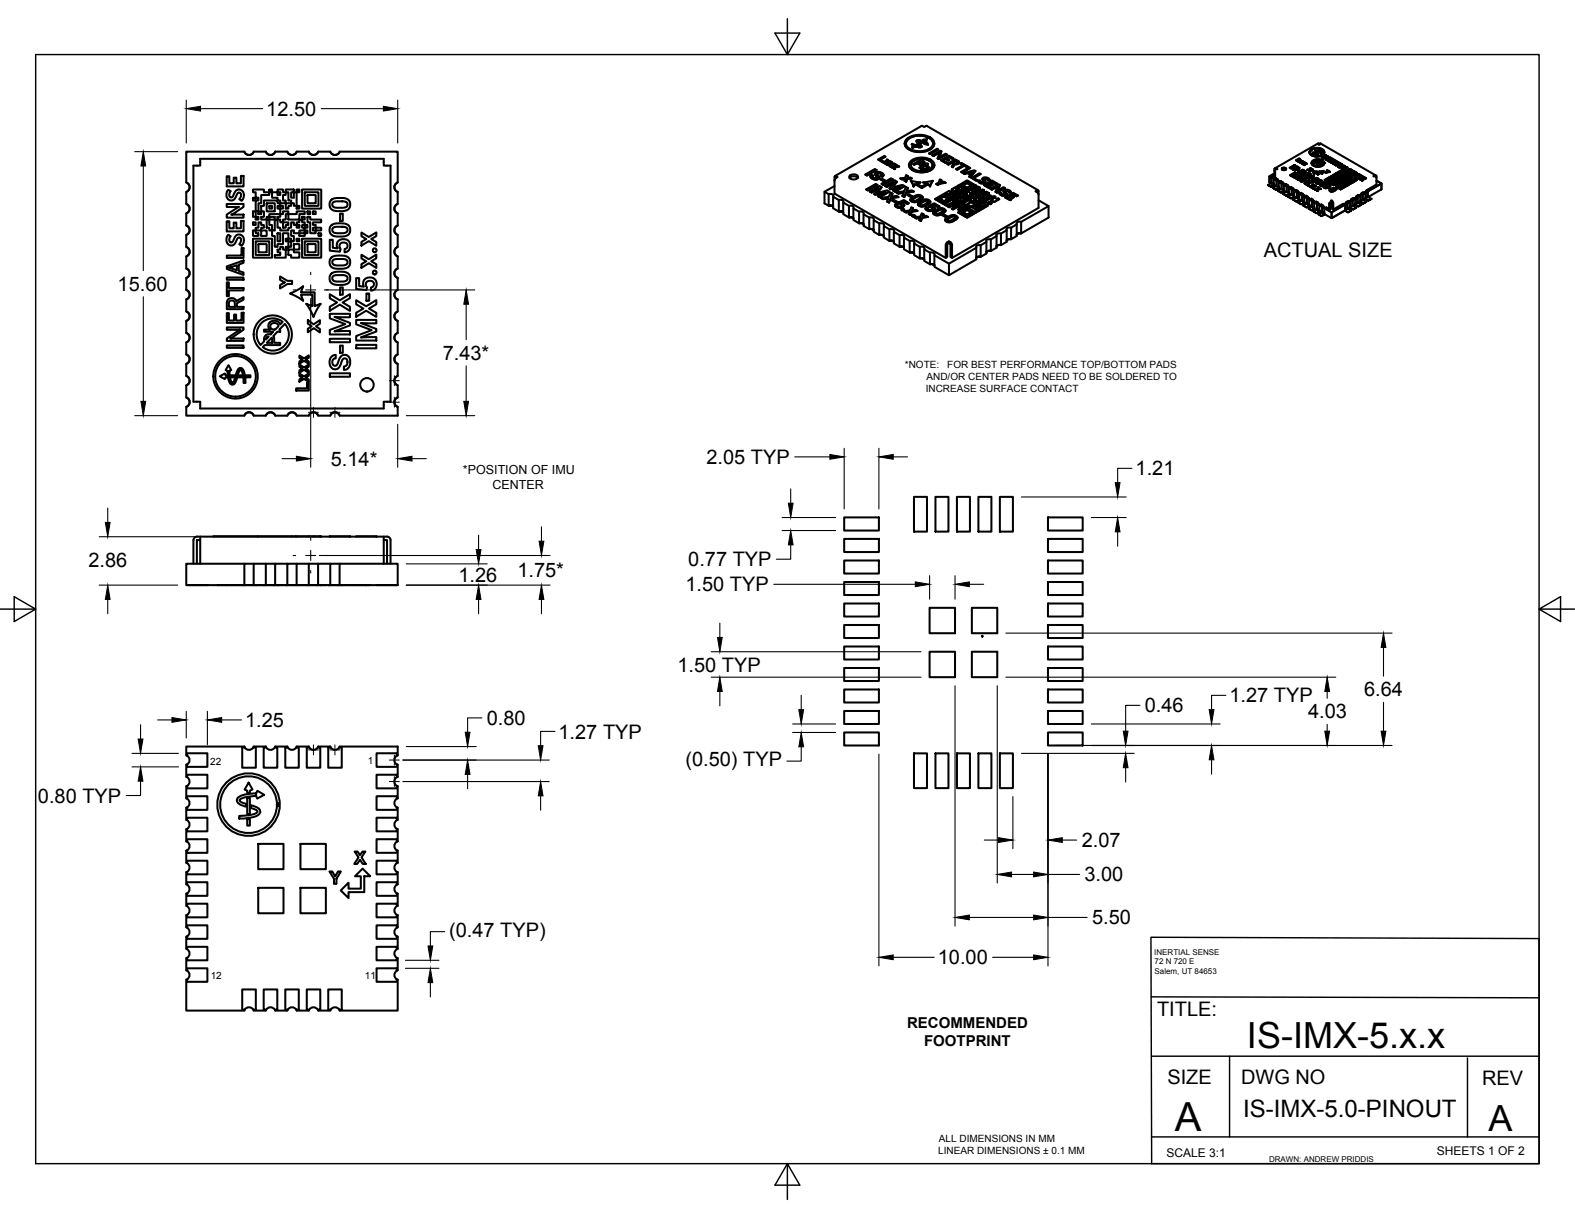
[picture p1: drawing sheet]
<svg xmlns="http://www.w3.org/2000/svg" width="279mm" height="216mm" viewBox="0 0 279 216" stroke-linecap="round" stroke-linejoin="round" font-family="sans-serif">
<defs><g id="words">
<text font-size="7.1" x="208.4" y="200.4">A</text>
<g font-size="6.4">
<text x="221.2" y="185.7">IS-IMX-5.x.x</text>
<text x="264.1" y="200.5">A</text>
</g>
<text font-size="4.3" x="220.6" y="197.9">IS-IMX-5.0-PINOUT</text>
<g font-size="3.5">
<text x="47.2" y="20.5">12.50</text>
<text x="224.2" y="45.6">ACTUAL SIZE</text>
<text x="20.9" y="51.5">15.60</text>
<text x="78.5" y="63.8">7.43*</text>
<text x="58.7" y="82.5">5.14*</text>
<text x="125.3" y="82.2">2.05 TYP</text>
<text x="201.4" y="84.3">1.21</text>
<text x="15.7" y="100.5">2.86</text>
<text x="122.1" y="100.4">0.77 TYP</text>
<text x="81.3" y="103.1">1.26</text>
<text x="91.8" y="102.3">1.75*</text>
<text x="121.6" y="104.8">1.50 TYP</text>
<text x="120.2" y="119">1.50 TYP</text>
<text x="218.1" y="124.5">1.27 TYP</text>
<text x="242" y="123.4">6.64</text>
<text x="43.5" y="128.9">1.25</text>
<text x="86.4" y="128.5">0.80</text>
<text x="99.1" y="130.9">1.27 TYP</text>
<text x="203.1" y="126.3">0.46</text>
<text x="232.1" y="127.3">4.03</text>
<text x="121.6" y="135.8">(0.50) TYP</text>
<text x="6.7" y="142.3">0.80 TYP</text>
<text x="191.9" y="150.2">2.07</text>
<text x="192.4" y="156.3">3.00</text>
<text x="79.7" y="166">(0.47 TYP)</text>
<text x="193.7" y="163.9">5.50</text>
<text x="166.4" y="170.9">10.00</text>
<text x="205.3" y="180.2">TITLE:</text>
<text x="207.1" y="192.1">SIZE</text>
<text x="220.2" y="192.2">DWG NO</text>
<text x="262.9" y="192.3">REV</text>
</g>
<g font-size="2.7">
<text x="160.9" y="182.2">RECOMMENDED</text>
<text x="163.9" y="185.4">FOOTPRINT</text>
</g>
<g font-size="2.2">
<text x="82.1" y="84">*POSITION OF IMU</text>
<text x="87.4" y="86.7">CENTER</text>
</g>
<g font-size="2.1">
<text x="206.9" y="205">SCALE 3:1</text>
<text x="254.9" y="204.7">SHEETS 1 OF 2</text>
</g>
<g font-size="1.8">
<text x="160.5" y="65.2">*NOTE:</text>
<text x="168" y="65.2">FOR BEST PERFORMANCE TOP/BOTTOM PADS</text>
<text x="164.2" y="69.5">INCREASE SURFACE CONTACT</text>
<text x="164.4" y="67.4">AND/OR CENTER PADS NEED TO BE SOLDERED TO</text>
<text x="37.3" y="135.6">22</text>
<text x="65.2" y="135.4">1</text>
<text x="37.4" y="173.5">12</text>
<text x="64.7" y="173.6">11</text>
<text x="166.6" y="202.5">ALL DIMENSIONS IN MM</text>
<text x="166.4" y="204.6">LINEAR DIMENSIONS ± 0.1 MM</text>
</g>
<g font-size="1.4">
<text x="204.8" y="169.2">INERTIAL SENSE</text>
<text x="204.8" y="170.9">72 N 720 E</text>
<text x="204.8" y="172.7">Salem, UT 84653</text>
<text x="225.1" y="205.9">DRAWN: ANDREW PRIDDIS</text>
</g>
</g></defs>
<!-- layer: Visible -->
<g fill="none" stroke="#000" stroke-width=".36">
<path d="M33.1 40a.88 .88 0 0 1 .6 .8 .88 .88 0 0 1-.7 .8l.1 2.2a.88 .88 0 0 1 .6 .8 .88 .88 0 0 1-.7 .8l.1 2.2a.88 .88 0 0 1 .6 .8 .88 .88 0 0 1-.7 .9v2.1a.88 .88 0 0 1 .7 .8 .88 .88 0 0 1-.6 .9M33.2 36.2a.87 .87 0 0 1 0 1.6M33.2 32.4a.87 .87 0 0 1 0 1.6M34.3 29.4h1.2v-1.2h32.6v1.2h1.2v41.8h-1.2v1.2h-32.6v-1.2h-1.2zM40.2 31.2h.5v1.3h.8v-1h.4v1h.8v-1.3h.5v1.8h-3zM40.2 36.2h3v.5l-2.2 1.4 2.2-.1v.6h-3v-.6l2.2-1.3h-2.2zM40.2 39.2h.5v1.3h.8v-1h.4v1h.8v-1.3h.5v1.8h-3zM40.4 33.7l.5 .2-.2 .6 .1 .4a.39 .39 0 0 0 .5 0 .39 .39 0 0 0 .1-.4 .94 .94 0 0 1 1.4-.8l.3 .3 .2 .5-.2 .7-.2 .4-.5-.3 .3-.4 .1-.4a.39 .39 0 0 0-.5-.4 .39 .39 0 0 0-.3 .5 .95 .95 0 0 1-1.3 .9l-.4-.4-.1-.3v-.8zM43.4 27a.87 .87 0 0 0 1.5 0M44.9 35.1h.5v.4h-.5zM44.9 33.6h1.9v.5h1v.5h-1.4l-.1 1.4h-.5v1.5h-.4v-2h.4v-.4h-.4v-1h-.5zM44.9 37.5h.5v.9h-.5z"/>
<path d="M44.9 39.4h.5v.5h-.5zM45.4 38.4l.4 .1v.4h-.4zM45.8 39.4h.5v.5h.5v.5h-.4l-.1 .5h-.9v-.5l.4-.1zM45.8 37.5h.5v.4l-.4 .1zM46.8 35.5h2.4v.5h.5v.5h-.5l.1 .5h.4v1h-1.9v.4l-.5 .1v.4h-.9l-.1-.4 .5-.1v-.9h-.5v-1h.5zM47.2 27a.87 .87 0 0 0 1.5 0M47.3 36h1.4v1.4l-1.4 .1zM47.3 38.9h.5v.9l.5 .1v1h-.5v-.5h-.5zM47.8 38.4h.9v.5h-.9zM47.8 36.5h.5v.5h-.5zM47.8 33.6h.5v.5h-.5zM48.3 34.1h.9v.4l.5 .1v-.5h-.5v-.5h1v.5h.5v.4l-.5 .1v.9h.5v.5h-1v-.4l-.5-.1v-.4h-.9z"/>
<path d="M48.7 38.9h.5v1.4l.5 .1v.5h1.4l.1-.5h.4l.1-1h.4l.1 .5h.4v.5h.5v-.5h-.5v-.5h.5v-.5h.5v.5h.5v.5h-.5v.5h.5v.5h-1v.4h-.9l-.1-.4h-.5v.9h.5v1h-.5v-.5h-.4l-.1-1h-.9v1.9l-.9 .1-.1 .4-.4 .1-.1-2h-.4v-.9l.4-.1zM49.7 38l.5-.1v-.4h1v.5h-.5v.9h-.5v.5h-.4l-.1-.5h-.5v-.4l.5-.1zM49.7 36.5h.5v.5h-.5zM50.2 39.4h1v.5h-.5v.5h-.5zM50.7 33.6h1.4v.5h-.5l.1 1 .4-.1v-.9h.5v2.4h-.4l-.1-.5h-.5v-.5h-.4v-1.4h-.5zM50.7 36h.9v.5h-.4v.5h-.5zM51 27a.87 .87 0 0 0 1.6 0M51.2 38h1.4v-.5h1.5l-.1 .5h-.9v.9h-1.9zM52.6 26.9h2.2a.88 .88 0 0 0 .8 .6 .88 .88 0 0 0 .9-.6h2.1a.88 .88 0 0 0 .8 .6 .88 .88 0 0 0 .9-.6h10.2v5.4a.88 .88 0 0 0-.5 .9 .88 .88 0 0 0 .6 .8l-.1 2.2a.88 .88 0 0 0-.5 .8 .88 .88 0 0 0 .6 .8l-.1 2.2M52.6 33.6h.5v.5h-.5zM52.6 36.5h.5v.5h-.5zM52.6 26.9a.88 .88 0 0 1-.8 .6 .88 .88 0 0 1-.8-.6h-2.2a.88 .88 0 0 1-.8 .6 .88 .88 0 0 1-.8-.6h-2.2a.88 .88 0 0 1-.8 .6 .88 .88 0 0 1-.9-.6h-10.3v5.4a.88 .88 0 0 1 .7 .9 .88 .88 0 0 1-.7 .8v2.2a.88 .88 0 0 1 .7 .8 .88 .88 0 0 1-.6 .8l-.1 2.2"/>
<path d="M53.6 33.6h3.4v3.4h-3.4zM53.6 38.4l.5 .1-.1 .4h-.4zM54.1 39.9h.4v.5h-.4zM54.1 34.1h2.4v2.4h-2.4zM54.5 34.6h1.5v1.4h-1.4zM54.6 37.5h.4v.5l-.5-.1zM54.6 38.4h.4l.1 .5 1.9 .1-.1 .4h-1.4v.5h.5v.5h-.5v.5h.5v.4h-1v-1.9l-.5-.1zM54.8 27a.89 .89 0 0 0 1.6 0M55.5 37.5h.5v.4l-.5 .1zM58.6 35.6l.3-.3 .8-.2h1.2l.7 .2a1.18 1.18 0 0 1 .4 1.5 1.18 1.18 0 0 1-1.4 .6h-1l-.8-.3-.3-.7zM58.7 27a.88 .88 0 0 0 1.5 0M59.1 35.9l.5-.2h1.5l.5 .2 .1 .5-.3 .3-.3 .1h-1.6l-.5-.3-.1-.4z"/>
<path d="M60.3 37.9h.5v1.3h-.5zM70.4 32.4a.89 .89 0 0 0 0 1.6M70.4 36.2a.89 .89 0 0 0 0 1.6M70.6 40a.88 .88 0 0 0-.6 .8 .88 .88 0 0 0 .6 .8l-.1 2.2a.87 .87 0 0 0-.5 .8 .87 .87 0 0 0 .6 .8l-.1 2.2a.87 .87 0 0 0-.5 .8 .87 .87 0 0 0 .6 .9l-.1 2.1a.87 .87 0 0 0-.5 .8 .87 .87 0 0 0 .6 .9l-.1 2.1a.87 .87 0 0 0-.5 .9 .87 .87 0 0 0 .6 .8l-.1 2.1a.87 .87 0 0 0-.5 .9 .87 .87 0 0 0 .6 .8l-.1 2.1a.87 .87 0 0 0-.5 .9 .87 .87 0 0 0 .6 .8l-.1 2.2M146.3 34l.7 .4M147 34.4v2.1M147 34.4h.3a.51 .51 0 0 1 .6 .3l-.1 .2M147 36.5l.5-.1 .3 .2M147.1 36.4l.5 .1 .2 .1-.2-.1zM148 33l-1.7 1v2l.7 .5M148.3 31.5l.3-.1-.4-.2-.1 .2-.1 2.9 19.8 11.4M148.3 31.5l-.2 .5"/>
<path d="M148.8 35.4h.2a.51 .51 0 0 1 .6 .4v.1M148.8 37.5h.4l.4 .1M148.8 35.5l-1-.6v2l1 .6M148.8 35.5v2M148.9 37.5h.5l.2 .2-.2-.2zM150.6 36.5l.2-.1a.51 .51 0 0 1 .6 .4v.1M150.6 38.5h.4l.4 .2M150.6 36.5l-1-.6v2.1l1 .5M150.6 36.5v2M150.7 38.5h.5l.2 .2-.2-.2zM150.7 31.5a1.08 1.08 0 0 1 1.5 0M150.7 31.2a.99 .99 0 0 1 1.5 .2 .92 .92 0 0 1-1.6 0z"/>
<path d="M151.4 36.9l1 .6v2.1l-1-.6zM152.4 37.5h.2a.51 .51 0 0 1 .6 .3v.2M152.4 39.6h.4l.4 .1M152.5 39.6h.5l.2 .2-.2-.2zM153.2 38l1 .6v2l-1-.6zM153.8 31.1l-.3-.2 .3 .2 1.7-1-1.7 1M154.2 38.6l.2-.1a.51 .51 0 0 1 .6 .4v.1M154.3 33.9l1.7-.9 .4 .2-.8 1M154.4 31.2l.2 .4 .6 .3 .5-.1 .3-.3M154.9 31.1a.36 .36 0 0 0 .1 .5 .36 .36 0 0 0 .4 0 .24 .24 0 0 0 .2-.3 .24 .24 0 0 0-.3-.2l-.1-.3 .1-.2 .7-.1 .7 .3v.2l-.2 .3M155.2 33.8l.7-.5-.8 1.1M155.2 33.8l-.6 .3"/>
<path d="M155.2 30.8l.4 .7M155.5 30.1l-.3-.1-1.7 .9M155.6 30.9l.4-.2 .4 .3M155.7 32.8l-1.7 1-.3-.2M155.7 32.8l-.3-.2-1.7 1M155.9 33.4l-1.3 .7-.3-.2 .3 .2M156 39.6l-1-.6v2.1l1 .6M156 31.5h.1M156 39.6v2.1M156 39.6h.2a.51 .51 0 0 1 .6 .3v.1M156.1 31.7l.2-.1 .7 .3M156.2 28.3l.9-.6-1 .6 .5 .3-.1 .1-.7-.4 .7 .4"/>
<path d="M156.2 31.1a.31 .31 0 0 0 0-.4 .31 .31 0 0 0-.4 0 .22 .22 0 0 0-.2 .2 .22 .22 0 0 0 .2 .2l.2 .5-.6 .2h-.5l-.4-.3-.1-.3 .2-.3 .3 .2-.2 .2M156.4 33.2l-.8 1 1.8-.5 .4 .3-1.7 1-.3-.2 .3 .1 1.7-.9M156.4 32.6l.3 .2 1.7-1-1.7 1M156.4 32.6l.3 .1M156.6 28.6l-.1 .1M156.7 32.1l-.6-.4 .6 .4 .3-.2-.3 .2M156.7 31l-.2 .3-.3-.2 .3 .2M157 34.1l-1.7 .4-.2-.1 .2 .1 1.8-.5-1.3 .8M157 33l1.7-1 .4 .2-.8 1M157.1 27.7l-.2-.1-1.1 .7M157.1 28.8h-.4l-.2-.1 .2 .1 .4-.1-.1 .3M157.3 29.1l.2 .2 .4-.1"/>
<path d="M157.3 29.1l.2 .1M157.3 33.2l1.3-.8-.8 1M157.4 28.6l.1-.3-.1 .3 .4-.1 .2 .2M157.5 29.3l.4-.1-.1 .2M157.5 28.3l-.2-.1-.1 .4-.7 .1M157.6 35.2l-1 .1-.3-.2 .3 .2 1-.2-.2 .6M158 28.7h-.6l-.2 .4-.2-.1 .2 .1M158 28.6l-.6 .1-.2 .4M158 35.1l-.3 .8M158.1 29.1l-.1 .5M158.2 29l.1-.2-.1 .2h.4l.2 .1-.7 .1-.1 .4-.2-.2 .2 .1M158.2 29.7l.5-.1-.2 .2"/>
<path d="M158.3 35.5l.6 .4 .2-.1-.2 .1zM158.3 28.8l-.2-.1-.2 .3-.6 .1M158.3 35.5l.2-.1 .6 .3M158.3 34.3l-.2 .6 .9-.2 .4 .2-1.4 .2-.3 .8-.3-.2 .3 .2M158.3 34.3l-.3-.2-.3 .8-1.4 .2M158.3 34.3l-.2 .6M158.4 31.8l-.3-.2-1.7 1M158.6 32.4l-1.3 .8-.3-.2 .3 .1M158.6 29.6l-.4 .1-.2-.2 .2 .2M158.8 29.1l-.7 .1M158.9 29.4l.1-.2-.1 .2h.4l.2 .1-.6 .1-.2 .4-.2-.1 .2 .1 .2-.4M159 34.1l.4 .2 .9-.1"/>
<path d="M159 29.2l-.2-.1-.1 .4h-.7M159 34.1l.4 .2M159.1 32.2l-.8 1 1.8-.4 .4 .2-1.7 1-.3-.2 .3 .2M159.2 36.2l-.1 .2 .1-.2-.2-.1-.2 .2M159.4 34.3l.9-.2-.2 .6M159.4 35.9l.2 .2-.2-.2 .9-.4 .9 .5-.2 .2-.7-.5-.4 .2M159.4 34.9l-1.4 .2M159.5 29.5l-.6 .1M159.6 36.1h.1a.26 .26 0 0 1 .3 .3 .26 .26 0 0 1-.4 .2h-.3l-.2-.2M159.6 36.1l.3 .1 .1 .1M159.7 33.1l-1.7 .4-.2-.1 .2 .1 1.8-.4-1.3 .7M159.9 37.1l.4-.1 .1 .1-.3 .2z"/>
<path d="M159.9 37.1v.1M160 31.8l.6-.1-.1 .3M160.3 35.8l.7 .4 .2-.2M160.3 35.7l-.4 .2 .5 .3a.84 .84 0 0 1-1.2 .6l-.4-.4 .3 .3 .6 .1 .5-.2 .2-.3M160.4 37.1l-.2 .2-.3-.1M160.5 33l-1.7 1M160.5 25.4a2.13 2.13 0 0 0 2.4 1.5h.5a2.11 2.11 0 0 0 2.3-1.5M160.6 31.8h-.6l-.3-.2 .3 .2M160.7 25.4a2.26 2.26 0 0 1 2.6-1.3h.3a1.93 1.93 0 0 1 1.9 1.3M160.8 34.1l-.4 .8M160.8 33.9l.3-.6-.3 .6 1-.2 .3 .3-1.3 .1-.4 .8-.3-.2 .3 .2M160.8 24.6l.6-.3 .7-.3 1.6-.1a1.93 1.93 0 0 1 2 1.5 2 2 0 0 1-2.1 1.5h-1.2a1.73 1.73 0 0 1-1.9-1.7z"/>
<path d="M160.9 31.7l-.1 .5-.3-.2 .3 .2M160.9 31.7l-.1 .5M161 34.5l.2-.1 .6 .4M161 24.8l.4-.4 .7-.2 .8-.2 1.1 .1a1.42 1.42 0 0 1 1.5 1.6 3 3 0 0 1-3.6 .9 1.2 1.2 0 0 1-1.1-1.6zM161.1 33.3l-.4-.2-.3 .8-1.4 .2M161.1 31.2l-.4-.2-.1 .5-.9 .1M161.1 31.2l-.1 .3h.5l.3 .1-.9 .1M161.1 31.2l-.1 .3M161.2 29.2a1.86 1.86 0 0 0 2.2 1.4l1-.2a1.43 1.43 0 0 0 1.4-1.2M161.4 37.5l-.7 .2-.3-.3 .3 .2 .7-.1-.2 .4M161.5 35.4h.1M161.5 28.6l1-.6 .9-.1 .9 .1a1.28 1.28 0 0 1 1.4 1.6 2.99 2.99 0 0 1-4.4 0 .81 .81 0 0 1 .2-1z"/>
<path d="M161.6 32.1l.5 1M161.6 32l1.7 .3-.7 .2M161.6 35.1l1.2-.6 .5 .1 .4 .3v.2l-.4 .3-.9 .4-.8-.2-.1-.1zM161.7 25.6l.7 .3 .7 .2a.27 .27 0 0 0 .4-.2 .27 .27 0 0 0-.2-.3h-.3M161.8 37.5l-.3 .6M161.8 31.6l-.9 .1M161.8 38.2l.1 .1M161.8 34.8l-.2 .1-.6-.4 .6 .4M161.8 34.8l-.2 .1M161.8 37.3l.2-.4-.2 .4 .7-.1 .3 .2-1 .1-.3 .6-.3-.2 .3 .2M161.8 35.4h.1M161.9 38.3l.1 .1"/>
<path d="M161.9 35.3l.7-.5h.4a.25 .25 0 0 1 .3 .2 .25 .25 0 0 1-.3 .2l-.8 .4a.23 .23 0 0 1-.3 0 .23 .23 0 0 1 0-.3zM161.9 26.2l-.1-.1 .1 .1 .4-.2-.4 .2M162 36.9l-.3-.2-.3 .6-1 .1M162 29.1l.2 .1M162.1 33.9l-1.3 .2M162.2 38.3l-.2 .1M162.2 38.2l-.3-.1-.1 .1 .1 .1M162.2 38.2v.1M162.2 38.5l.4 .2 .6-.1M162.2 38.5l.4 .2M162.2 38.2h.1M162.3 26l-.1-.1-.4 .2"/>
<path d="M162.4 32.7l1.1 .6M162.4 32.6l-.3 .4M162.6 38.7l.6-.1-.1 .4M162.6 25.8l1-.6zM162.6 25.8l-.1-.1 .1 .1M162.7 28.9l.6 .3M162.7 28.9l-.5 .3-.2-.1M162.8 37.4l-1 .1M162.8 25h.1M162.8 25l.2 .3-.1 .1-.3-.4M162.8 25l1.3 .4M162.8 25l1 .2 .3 .2-.1 .1"/>
<path d="M162.8 36.2h.1M162.9 28.8l.4-.3v.5M162.9 25.4l-.1-.1a.31 .31 0 0 1-.2-.4 .31 .31 0 0 1 .5-.1l1.2 .5 .2-.1 .1 .5M163 35.9l1.1-.6 .5 .1 .4 .3-.2 .4-1.1 .5-.7-.2-.2-.3zM163 25.3l-.1 .1M163.3 36.1l.6-.5 .4-.1a.25 .25 0 0 1 .4 .2 .25 .25 0 0 1-.3 .3l-.8 .4a.22 .22 0 0 1-.3-.1 .22 .22 0 0 1 0-.2zM163.3 28.2v.1l-1.3 .8M163.3 28.1l-1.2 .4a.87 .87 0 0 0-.5 .9 .87 .87 0 0 0 .8 .7l1 .2v-.5l-.3-.1 .2 .1M163.3 32.3l-.7 .2 .9 .6 1-.6-.7-.2M163.3 28.3v-.2l-1.1 .3-.4 .4-.2 .5M163.3 29.8h.1v.5M163.3 28.5l-.4 .3 .4 .2v-.4"/>
<path d="M163.3 29.2v.4zM163.3 29.2l-.6-.3-.5 .3M163.3 35l-.1-.2h-.4l-1 .6M163.3 29.6l-.2 .1M163.5 22.3l-15.4 8.9M163.5 22.3l.4 .2 .5-.2M163.5 25.9l-.1 .2h-.4l-1.3-.5 .2-.1 1.3 .5-.2-.4 .3 .3M163.5 33.3h.1M163.6 25.2l-.2-.1-.9 .6M163.6 38.6l-.2 .6M163.6 28.2l1.2 .2 .4 .4 .2 .5M163.7 28.7l.1 .1"/>
<path d="M163.7 28.7l.1 .1-.1 .1zM163.7 38.4l.1-.4-.2 .4 .7-.2 .3 .3M163.7 35l-.3 .3-1 .5h-.5l-.4-.4M163.7 29.6l.3-.2 .3 .1a.26 .26 0 0 1 .2 .3 .26 .26 0 0 1-.4 .2l-.4-.1zM163.7 29.6l.5-.1 .3 .2M163.8 32.3l.6 .2M163.8 24.8l.6-.1-.1 .4-.6-.1h.2M163.8 24.8l.1 .1zM163.8 38l-.3-.2-.2 .6-1.1 .1M163.9 35.7l.5-.1 .3 .2M163.9 35.7l-.7 .5M163.9 24.9l-.2 .1"/>
<path d="M164 25.5l.6 .2zM164 28.8v.2l-.3 .2M164 25l-.1 .1M164.2 36.9v.1M164.2 29.3l.5-.3-.2-.1-.8 .5v-.3a.3 .3 0 0 0 .3-.2 .3 .3 0 0 0-.2-.3l-.1-.1-.1-.4 1.2 .3a.91 .91 0 0 1 .6 1.1 .91 .91 0 0 1-.9 .7l-.8 .1v-.2l.8-.1M164.4 22.3l19.7 11.4M164.4 24.7l-.1 .4-.3-.1M164.5 30l-.4 .1h-.4M164.6 38.5l-1 .1-.2 .6-.3-.2 .3 .2M164.6 38.4l-1 .2M164.7 29l-.6 .3 .3 .1a.3 .3 0 0 1 .4 .2 .3 .3 0 0 1-.3 .4M164.7 32.7l.3 .3"/>
<path d="M164.7 32.6l-1.2 .7M164.8 29.7l-.3 .3M164.8 36.5l.9-.5 .9 .6-.2 .1-.7-.4-.4 .2M164.8 36.5l.2 .2zM164.8 27.2l1.4-.8 .2 .1-1.4 .8-.2-.1 .2 .1M165 36.7l.4 .2M165 36.6l.2 .1a.27 .27 0 0 1 .2 .3 .27 .27 0 0 1-.4 .2l-.4-.1v-.3M165 35.8l-.2 .4-1 .4h-.6l-.4-.4M165 35.8h.1M165.4 27.5l.2 .1M165.5 32.1l-.5 1-.3-.4-1.2 .6-1.1-.6-.3 .4M165.5 32.1l-1.7 .2"/>
<path d="M165.5 32l-.5 1.1M165.5 37.7v.1M165.7 37.5l.8-.5 .4-.1 .5 .1 .3 .3-.3 .4-1.1 .5-.7-.3-.1-.2zM165.8 36.9l-.1 .3-.5 .2h-.6l-.4-.4M165.9 35.3l1.5 .9 1.6-.9M165.9 35.3l1.6-.9 1.5 .9-1.6 .9zM165.9 37.7v.1M166.2 37.5l-.3 .2M166.4 26.5l-1.4 .8M166.6 37.2l.4-.1a.25 .25 0 0 1 .4 .2 .25 .25 0 0 1-.3 .3l-.9 .4a.25 .25 0 0 1-.3-.3 .25 .25 0 0 1 .3-.2M166.6 37.3l.6-.2 .2 .2M166.6 37.3l-.4 .2"/>
<path d="M166.6 36.6l-.2 .1-.7-.4-.4 .2 .5 .2a.71 .71 0 0 1-1 .7l-.2-.1a.36 .36 0 0 1-.4-.2 .36 .36 0 0 1 .2-.4l.2 .1-.1 .2M166.7 27l-1.1 .7M166.8 35.3l.6 .4 .7-.4M166.8 35.3l.7-.4 .6 .4M166.8 35.3h.1M166.9 32.3l.1-.3-.3-.2-.2 .6-.4 .2M166.9 28.4l.9 .5M167 26.8l-.4 1.1M167 26.8l-.4 1.1 1.1-.7 .2 .2-1.4 .8-.2-.2 .2 .2M167 26.8l-.2-.1-1.4 .8 .2 .2 1.1-.7-.4 1M167 32l-.1 .3 .5-.1 .3 .2-.9 .2-.4 .2-.3-.2 .3 .1M167.1 38.1l.3-.1 .6 .3"/>
<path d="M167.4 34.6h.1M167.4 34.6l-1.1 .7 1.1 .6 1.2-.6-1.1-.7M167.4 34.6l-1.1 .7M167.5 34.6l1.1 .7M167.7 36.3l.2 .2 .2-.2M167.7 34.2l.4 .3 .5-.3 .2 .2M167.7 36.3l.2-.1 .2 .1-.2 .1zM167.7 34.2h.1M167.7 37.3l-.1 .3-1.1 .6-.6-.1-.4-.3M167.7 38.8l.7-.5 .6-.2 .6 .1 .3 .3-.3 .4-1.2 .5-.6-.2-.2-.2zM167.7 28.2l.5 .2M167.7 37.3h.1"/>
<path d="M167.7 38.4l-.6-.3 .6 .4 .3-.2-.3 .2M167.7 32.4l-.9 .1-.4 .3M167.9 28l.4-.2 .7 .4 .1-.1-.8-.5-1.4 .8 .9 .5 .1-.1-.6-.4 .4-.3M167.9 28.8l-.1 .1M167.9 27.3l-1.4 .9M168 38.9l.7-.4 .5-.2a.25 .25 0 0 1 .3 .2 .25 .25 0 0 1-.3 .3l-.8 .4-.4-.1zM168.1 29l.2 .1M168.2 36.6l.2 .1 .4-.2 .2 .1 .3-.1 .2 .1M168.2 36.6l.4-.3 .2 .1-.4 .3zM168.4 36.2l.2 .1M168.4 34.6l.4 .3 .5-.3M168.4 34.6l.4-.2 .5 .2-.5 .3z"/>
<path d="M168.4 28.3l-.2 .2M168.6 36.3l.2-.1 .2 .1M168.8 28.9l.3 .1-.3 .5M168.8 28.8l-.5 .4M168.8 36.5l.7 .1-.7 .4 .2 .1 .9-.5 .3 .1 .2-.1M168.8 33.5l.7 .5M168.8 33.5l1-.5 .1 .2-.4 .2 .7 .1-.2 .2 .2 .1-.3 .2-.2-.2-.2 .2zM169 36.3l-.2 .1M169 36.3l-.2-.1-.2 .1-.2-.1 .4-.3 .9 .5 .3-.1 .4 .3M169.1 35.8l.2 .2 .2-.2 .2 .1M169.1 35.5l.1 .2M169.1 35l.2 .2 .2-.2"/>
<path d="M169.1 35l.2-.1 .2 .1-.2 .1zM169.1 35.8l.2-.1 .2 .1-.2 .1zM169.1 35.5l.4-.2 .2 .1-.4 .3zM169.1 29l-.3-.1-.5 .3-.2-.1 1.4-.9 .6 .5v.2l-.2 .1-.6 .2M169.1 28l-.1 .2-.7-.4-.4 .2 .5 .3-.2 .2-.5-.3-.4 .2M169.3 34.4l.4 .2M169.3 34.1l-.5-.3-.2 .2-.2-.2-.7 .4 .4 .3 .5-.3 .2 .2 .5-.3M169.3 34.1l.2-.1 .2 .1-.2 .1zM169.3 34.4h.1M169.3 29.1l-.2 .6M169.5 34.2l-.2-.1-.4 .3M169.5 38.5l-.2-.1h-.3l-1 .6"/>
<path d="M169.5 28.4l-.5 .3 .4 .3 .3-.1a.18 .18 0 0 0 .2-.1 .18 .18 0 0 0-.2-.2l-.2-.2-.5 .3M169.5 28.5l.4 .3M169.5 36.1l.2 .1 .3-.1 .6 .1M169.5 34.7l.4 .3 .3-.1 .4 .3M169.5 36l.2-.1 .3 .2-.3 .1zM169.6 30l.2 .1M169.7 35.4l.2 .1-.4 .3M169.7 34.1l-.2 .1M169.7 35.4l.2 .2M169.7 35.4l-.4 .3M169.9 38.6l-.4 .4-1 .4-.6-.1-.3-.4M169.9 38.5v.1"/>
<path d="M169.9 33.2l-.4 .2M169.9 35.8l.3 .1-.2 .2M169.9 35.8l-.2 .1-.2-.1M169.9 35.8l-.1 .1M169.9 33.2h.1M170 34.5l-.5-.3-.2 .2 .4 .2 .3-.1-.2 .1M170 34.5l.2-.1 .2 .1-.2 .1zM170 34.5l.2 .1M170 32.9l1.5 .9 1.6-.9M170 32.9l1.6 .9 1.5-.9M170 37.1l.2 .2 .2-.2M170 37.6l1.5 1 1.6-1"/>
<path d="M170 37.1l.2-.1 .2 .1-.2 .1zM170 37.6l1.6-.9 1.5 1-1.6 .8zM170.2 28.8l-.3 .3h-.6l-.2 .6-.3-.2 .3 .1M170.2 33.5l-.2 .2M170.2 33.8l-.7 .2M170.2 33.8h.1M170.2 34.1l.9 .5M170.4 29l.2-.1 1.1 .7-.2 .1-.5-.3-1.2 .7-.2-.1 1.3-.8-.5-.2 .4 .3M170.4 36.6l-.2 .1-.2-.1-.9 .5-.3-.1M170.4 34.5l-.2 .1M170.4 35.5l-.2 .2 .7 .1M170.4 35.6h.1"/>
<path d="M170.4 35.5h.1M170.4 34.5h.1M170.4 35.6l-.2 .1M170.4 32.9l1.2-.6 1.1 .6-1.2 .6zM170.4 36.9l.2 .1 .3-.1M170.4 33.7l.2 .1M170.4 36.3l.2 .2 .3-.2M170.4 36.9l.2-.2 .3 .2-.2 .1zM170.4 37.6l1.2-.6 1.1 .7-1.2 .6zM170.4 36.3l.2-.1 .3 .1-.2 .1zM170.4 33.7h.1M170.4 36.9h.1"/>
<path d="M170.5 32.9l1-.6 1.2 .6M170.5 37.7l1-.7 1.2 .7M170.5 35.5l.1 .2 .3-.2M170.5 35.6l.1 .1M170.5 30.5l1.4-.8 .2 .1-1.4 .8-.2-.1 .2 .1M170.7 34.1l.2-.1 .7 .4-.3 .1zM170.7 36.2l.2-.1 .4 .2M170.9 34h.1M170.9 35.8h.1M170.9 35.8l-.2 .1 .2 .2-.3 .1-.1-.1-.3 .1-.2-.1M170.9 35.6h.1M170.9 35.5h.1"/>
<path d="M170.9 34l-.2 .1M170.9 35.8l-.2 .1M170.9 35.6l-.2 .1M170.9 36.9h.1M170.9 32.9l.6 .4 .7-.4M170.9 37.6l.6 .5 .7-.5M170.9 37.6l.7-.3 .6 .4-.6 .3zM170.9 32.9l.7-.4 .6 .4-.6 .4zM170.9 35.5l.2 .2 .2-.2M170.9 34l.6 .4M170.9 30.7l1.9-.5 .2 .1-.9 1.1-.2-.1 .3-.3-.5-.3M171.1 35.1v.1"/>
<path d="M171.1 35.2l-.2 .1 .4 .2M171.1 35.2l-.2 .1M171.3 35.5l-.2 .2-.2-.1M171.3 35l.1 .1M171.3 35.3h.1M171.3 35h.1M171.4 35l.2 .1-.2 .2M171.4 35l.2-.1 .4 .2M171.4 35.3l.1 .1M171.4 35.1l.1 .1M171.5 29.6l-.5-.2-1.2 .7M171.5 34.6h.1"/>
<path d="M171.5 34.6l-.6 .4 .2 .1M171.5 35.4h.1M171.5 34.6l-.6 .4M171.6 34.6l.2 .2 .2-.2M171.6 34.6l.2 .1M171.7 30.6l-.6 .2-.2-.1 .2 .1 .6-.1 .5 .3M171.7 29.5l-.2 .2M171.8 36.3l-.7 .4-.2-.1M171.8 36.6l.2 .1 .3-.1 1.1 .7M171.8 36.6l.2-.1 .3 .1-.3 .1zM171.9 30.6l.8-.2-.4 .4zM171.9 31.3l.2 .1"/>
<path d="M172 35.2l.2 .1-.2 .1M172 35.2l.2 .1M172 35.2l-.4 .2M172 35.1l-.4 .3M172 34.4l.3-.2-.5-.2-.3 .1-.9-.5-.2 .1 .2 .1-.4 .3 .9 .5-.5 .3-.4-.3-.2 .1-.3-.1-.2 .2 .5 .2 .2-.1 .4 .2-.1 .2-.3-.2-.5 .3M172 34.6l.7 .4 .2-.1 .3 .1 .4-.2M172 34.6l.7 .4M172 35.4l.4 .3M172.1 29.8l-1.4 .8M172.3 33.7l.4 .3 .5-.3 .2 .1M172.3 35.8l-.7 .4 .2 .1-.7 .4-.2-.1 .4-.3-.4-.2M172.3 35.8l-.5-.3-.9 .6"/>
<path d="M172.3 36.6l.1-.1 .3 .1 .2-.2 .2 .2 .3-.1 .7 .4 .2-.2 .2 .2-.6 .3-.3-.1M172.3 36.6l1.1 .7 .2-.2-.4-.3 .2-.1 .4 .3M172.3 34.2l.1-.1 .3 .1 .3-.1 .6 .4-.2 .1-.4-.2-.3 .1zM172.3 33.7h.1M172.3 33.7l.4 .3 .9-.6 .2 .1-.2 .2 .5 .3-.3 .1-.2-.1-.2 .1-.2-.1 .2-.2-.7-.4zM172.3 31.5l1.4-.8 .2 .1-1.2 .7M172.3 31.5l.9 .5M172.7 30.4l-.8 .2M172.7 36.3l.2 .2M172.7 36.1l.2 .1M172.7 36l.3-.1 .4 .3-.5 .2-.2-.1 .2-.1zM172.7 35.6l.2-.2 .5 .3"/>
<path d="M172.9 35.7l-.4 .3-.2-.2-.7 .4M172.9 35.2l-.2 .1 .2 .1-.2 .1 .2 .2-.4 .2-.2-.1 .2-.1-.5-.3M172.9 35.1l-.2-.1-.2 .1-.3-.1-.2 .1M172.9 35.1v.1M172.9 35.2l-.2 .1M172.9 35.4l.5 .3 .2-.2 .2 .2-.2 .1M172.9 34.9l.5-.3 .2 .1-.4 .3zM173 33.3l.1 .1 .3-.1 .2 .1M173 33.3l.4-.3 .4 .3-.7 .1zM173 30.3l-.9 1.1M173.1 32.9l-1.6-.9-1.5 .9M173.2 37.4l.2 .1 .2-.1"/>
<path d="M173.2 35.8l.2 .2 .2-.2 .2 .1M173.2 34l.2 .1 .2-.1 .2 .1 .3-.1M173.2 37.4l.2-.1 .2 .1-.2 .1zM173.2 35.8l.2-.1 .2 .1-.2 .1zM173.2 37.4h.1M173.2 36.9l.2-.1 .4 .2M173.3 31.9l-.1 .1M173.4 34.6l-.4-.2-.3 .1-.4-.3-.3 .1 .9 .6-.2 .1M173.4 36.2l.2 .1M173.4 36.2l.4-.3 .8 .1 .4-.2 .5 .3-.5 .2M173.4 36.2l-.4 .3M173.4 35.7l.2-.1 .2 .1"/>
<path d="M173.5 32l.2 .3 .5 .3 .5-.2 .1-.2M173.6 36.3h.1M173.6 34.8l.2 .1-.9 .5M173.6 34.5l.2 .1-.2 .1M173.6 34.5l.5-.3 .2 .1-.2 .2 .4 .2 .3-.1 .4 .3-.2 .1M173.6 34.8l.2 .1M173.6 34.5l.2 .1M173.6 34.5l-.2 .1M173.6 37.4h.1M173.6 36.3l.3-.1 .4 .2-.2 .2M173.6 36.3l.3-.1 .4 .3M173.6 35.3l.7-.4 .7 .4-.7 .4z"/>
<path d="M173.7 35.3l.6-.4 .7 .4M173.8 37l-.2 .1M173.8 33.3l-.1 .1M173.8 33.5l-.1 .2M173.9 30.8l-1.2 .7 .6 .4-.1 .1-.9-.5M174.1 35.8h.1M174.1 35.8l-.3 .1-.2-.1M174.1 35.8l-.2 .1M174.1 33.7l.2 .1 .2-.1M174.1 33.7l.2-.1 .2 .1-.2 .1zM174.1 35.3l.2 .1M174.1 36.6l.2 .1"/>
<path d="M174.1 33.7h.1M174.1 35.3h.1M174.1 35.8l.2 .1M174.3 31.7l.2 .5M174.3 34.4l-.2 .1M174.3 35.4h.1M174.3 34.4h.1M174.3 34.1l.2 .1 .3-.1 .4 .3M174.5 35.3l-.2-.2-.2 .2M174.5 35.3h.1M174.5 35.3l-.2 .1M174.5 36.9l-.6 .4-.3-.2-.2 .2"/>
<path d="M174.5 33.7h.1M174.5 36.9h.1M174.5 34.5l.2 .1M174.5 34.5l.2-.1 .3 .1-.2 .1zM174.6 36.3l.1-.1 .3 .1M174.6 32.8l.8 .5M174.6 31.8l.3-.1 .3 .3 .4-.1M174.8 34.1l-.3-.1-.2 .1 .2 .1 .3-.1M174.8 34.1l.2-.1 .4 .2-.2 .2zM175 34.5l.7 .4-.2 .1 .6 .4M175 34.5l.2-.1 .9 .5-.2 .1M175 36.3l-.2-.1-.3 .1 .7 .1-.4 .3-.3-.1-.2 .1-.2-.1"/>
<path d="M175 34.5l.6 .4M175 34.5l-.2 .1M175.2 36.4l-.4 .3-.3-.1-.2 .1M175.2 34.9l-.2 .1 .4 .3M175.4 32.6l.5 .3M175.4 35.3l-1.1 .6M175.4 35.3l-1.1 .6-.2-.1M175.4 34.2l-.2 .2M175.4 35.3h.1M175.4 34.2h.1M175.5 35l.6 .4M175.5 36.1l.2-.2 .2 .2"/>
<path d="M175.5 35.8h.1M175.5 35.8l.1 .1M175.6 31.9l-.2-.3-.6-.2a.42 .42 0 0 0-.5 .2 .42 .42 0 0 0 .2 .6l-.3 .1-.3-.1-.1-.2h-.3l.4 .4 .4 .1a.4 .4 0 0 0 .5-.2 .4 .4 0 0 0-.2-.5l.3-.2 .3 .3M175.6 31.9l-.4 .1M175.7 32.5l.3-.2 .6 .3 .2-.1-.8-.5-1.4 .8 .8 .5 .3-.1-.7-.4 .4-.2M175.7 33.2l-.3 .1M175.7 33.5l1.4-.9 .3 .2-.4 .9M175.9 36.1l-.2 .1-.2-.1-.5 .2M175.9 36.1l-.2 .1-.2-.1M176 32.3l-.4 .2 .5 .3-.2 .1-.5-.3-.3 .2M176 32.3l.6 .3M176.1 35.4l-.6 .4"/>
<path d="M176.1 32.7l-.2 .2M176.1 34.9l.2-.1 .3 .1-.2 .1zM176.3 35l-.2-.1-.2 .1 .2 .1 .3-.1 .4 .3 .2-.2 .2 .2M176.6 34.9l-.2 .1M176.6 34.9h.1M176.8 32.5l-.2 .1M177 33.1l-1 .5-.3-.1M177 33l-.4 1M177 33l-1 .6-.3-.1M177.2 35.3l-.8 .5-.3-.1-.4 .2M177.2 35.3l-.8 .5-.3-.1-.4 .2-.2-.1M177.2 35.3h.1"/>
<path d="M177.3 34.2l.2 .3 .4 .2h.4l.3-.3M177.4 32.8l-.4 1 1-.6 .3 .1-1.5 .9-.2-.2 .2 .1M178 33.9l.2 .5M178.3 33.3l-1.5 .9M178.3 35l.9 .5 .2-.2M178.4 33.9l.3-.1 .3 .3h.3M178.6 34.4h.1M179.2 34.8l.4 .3M179.3 34.1l-.2-.3-.6-.2a.38 .38 0 0 0-.5 .3 .38 .38 0 0 0 .2 .4v.2h-.3l-.3-.4-.3 .1 .2 .3 .6 .2a.39 .39 0 0 0 .5-.3 .39 .39 0 0 0-.2-.4l.3-.2 .3 .3M179.3 34.1h-.3M179.3 34.1h.1M179.4 34.6l.4-.1 .5 .3 .3-.1-.9-.5-1.4 .8 .9 .5 .2-.2-.6-.3 .4-.2"/>
<path d="M179.9 34.9l-.3 .2-.4-.3-.4 .2M179.9 34.9l-.3 .2M180.3 34.8l-.5-.4-.4 .2 .5 .3M180.6 34.6l-.3 .2M181.2 39.3h-.3a.51 .51 0 0 0-.6 .3l.1 .2M184.2 35.5l1.8 1v2.1l-4.9 2.8v-2.1l4.9-2.8M184.2 34.5a.74 .74 0 0 0-.5-.6l.4-.2 .1 .2v3l-15.3 8.8M224.9 32.8l.6 .3zM225.2 31.3l.4 .2M225.5 33.1l.5-.3zM225.5 32.5l-.6 .3M225.5 31.4l.1 .1z"/>
<path d="M225.6 31.5v1M225.6 32.5l.4 .1-.4-.1M225.6 31.5l.4 .1-.4-.1M225.6 31.5h.3l.1 .2M225.6 31.5h.1M225.8 33.3l.6 .3zM225.9 31.5l.1 .1M226 31.7l.5 .3M226 31.7l.5 .3v1l-.5-.3zM226 31.7h.1zM226.1 30.8l-.9 .5v1l.4 .2M226.1 31.1l-.6 .3"/>
<path d="M226.2 29.9l.2 .1-.3 .3M226.2 29.9h-.1v1.5M226.2 30.4v1.1M226.3 31.6l-.2 .1 .2-.1M226.3 31.6l.4 .2-.3 .1M226.4 33.6l.5-.3zM226.4 33l-.6 .3M226.4 31.9l.1 .1zM226.5 32l.4 .1zM226.5 33l.4 .1-.4-.1M226.5 29.9l.1 .1h-.1M226.5 32h.3v.2l.6 .3"/>
<path d="M226.7 33.8l.6 .3zM226.8 32l.1 .1M226.8 32.2l.6 .3v1l-.6-.2zM226.9 32.2l.1 .1zM227.2 32.1l-.2 .2 .2-.2M227.2 32.1l.4 .2-.3 .1M227.3 34.1l.5-.3zM227.3 33.5l-.6 .3M227.3 32.4l.1 .1zM227.4 33.5l.4 .1M227.4 29.9l.5-.2 .2 .3-.4 .2zM227.4 29.9l.5-.2 .3 .3-.5 .2z"/>
<path d="M227.4 32.5l.4 .1M227.4 32.5h.3l.1 .2M227.5 30.1h.5M227.6 34.4l.6 .3zM227.7 32.5l.1 .1M227.8 32.7l.5 .3M227.8 32.7l.1 .1zM227.8 32.7h.1M227.8 29.9l-.4 .1M228.1 32.6l.4 .2-.3 .2M228.1 32.6l-.2 .2 .2-.2M228.2 34.7l.5-.4z"/>
<path d="M228.2 34l-.6 .4M228.2 33h.1zM228.3 33l-.5-.3v1.1l.5 .3M228.3 33v1.1M228.3 33l.4 .2M228.3 34.1h.4M228.3 34.1h.3M228.3 33l.3 .1 .1 .2M228.3 33h.1M228.5 34.9l.6 .3zM228.6 33.1l.1 .1M228.6 33.3l.6 .2"/>
<path d="M228.7 33.2l.1 .1zM228.8 29.7l.8-.4h.2l-.9 .5zM228.8 29.7l.9-.4h.1l-.8 .5zM228.9 31.1l.8-.5h.2l-.9 .6M229 33.1l.4 .2-.3 .2M229 33.1l-.2 .2 .2-.2M229 31.1h-.1l.1 .1M229 31.1l.9-.5zM229.1 34.5l-.6 .4M229.1 33.5h.1zM229.2 33.5l-.6-.2v1l.6 .3M229.2 33.5v1.1"/>
<path d="M229.2 34.6l.3 .1M229.2 33.5l.4 .2-.4-.2M229.2 33.5l.3 .1 .1 .1M229.2 33.5h.1M229.2 34.6l.4 .1M229.2 31.2l.2 .1zM229.2 29.9l.5 .3 .3-.2M229.2 29.9h.1M229.4 35.4l.6 .3zM229.5 33.6l.1 .1M229.5 29.8l-.1 .2 .2 .1 .2-.1v-.1a.25 .25 0 0 1 0-.4 .25 .25 0 0 1 .3 0 .23 .23 0 0 1 .3 .2 .23 .23 0 0 1-.1 .2M229.6 33.8l.5 .3"/>
<path d="M229.6 33.8l.5 .3v1l-.5-.3zM229.6 33.7l-.1 .1M229.6 33.7l.1 .1zM229.6 31.5l.4-.6-.6 .4 .6-.4-.4 .6h.1M229.6 31.5h.1zM229.6 34.9l-.5 .3 .5-.3M229.6 29.7l.2 .3M229.8 29.3l-.8 .5-.2-.1M229.8 29.7l.3-.1 .1 .2M229.9 30.6h-.2l-.8 .5h.1M229.9 33.7l-.2 .1 .2-.1M229.9 33.7l.4 .1-.3 .2 .1 .1-.1-.1"/>
<path d="M229.9 28.4l.4 .2M230 35.7l.5-.3zM230 31l-.6 .3M230 35.1l-.6 .3M230.1 30.8l.2 .1M230.1 30.8l-.9 .4 .2 .1M230.1 30.8l.1 .1-.4 .5 .9-.3 .2 .2-.8 .5-.2-.1 .7-.4-.9 .2M230.1 30.8l-.9 .4M230.1 35.1l.3 .1zM230.1 30.1l.3 .2M230.1 34.1h.3l.1 .2M230.1 34.1l.4 .1"/>
<path d="M230.2 29.8l-.1-.1a.16 .16 0 0 0-.2-.1 .16 .16 0 0 0 .1 .3l-.1 .2-.4 .1a.23 .23 0 0 1-.2-.2 .23 .23 0 0 1 0-.3l.3 .4h.2v-.2a.27 .27 0 0 1 0-.4 .27 .27 0 0 1 .4 0 .21 .21 0 0 1 .2 .2 .21 .21 0 0 1-.1 .2M230.2 31.8l.7-.1 .1-.4 .2 .1-.1 .3 .5-.1 .1 .1-.6 .1-.2 .4 .2-.4M230.2 30.6h.2zM230.3 30.9l-.5 .5 .9-.3 .2 .2-.8 .5-.1-.1 .6-.4-.9 .2M230.3 30.9l-.4 .5M230.3 35.9l.5 .3zM230.3 28.6l.1 .1M230.3 29.9l-.1-.1 .1 .1M230.3 29.9l-.2-.3h-.2v.2a.28 .28 0 0 1 0 .4 .28 .28 0 0 1-.4-.1 .2 .2 0 0 1-.2-.1 .2 .2 0 0 1 .1-.3l.1 .1-.1 .1M230.4 31.9l.5-.1-.2 .3M230.4 30.3l.1-.1-.1 .1M230.4 30.3l-.3-.2h.1l.3 .1-.1 .1"/>
<path d="M230.4 28.7l-.1-.1h.3l.1-.2v.2h.4h-.4v.2M230.4 28.7l.2-.1 .1 .2M230.4 34.1l.1 .1M230.4 29.8l-.1 .1M230.4 28.7l.2-.1v.2h.1M230.4 34.3l.5 .3M230.5 34.3h.1zM230.5 31.3l-.8 .2M230.5 30.2l-.3-.1h-.1l.3 .2M230.6 28.8h.1M230.6 28.2l-.5 .2 .3 .2h-.1l-.4-.2M230.6 28.2l-.1-.1-.6 .3"/>
<path d="M230.6 28.2l-.5 .2 .3 .2h-.1M230.6 28.2l-.1-.1-.5 .3 .3 .2M230.6 28.2l-.5 .2M230.6 28.7h-.2M230.7 32.1l.2 .1zM230.7 30.9l.7-.4-.4 .5h.1M230.8 28.6v-.2v.2h.3h-.3l-.1 .2M230.8 28.9l-.1-.1 .3 .1-.1 .1M230.8 34.2l.4 .2-.3 .1M230.8 34.2l-.2 .1 .2-.1M230.8 28.4h-.1v.2h-.4l.1 .1M230.8 36.2l.6-.3z"/>
<path d="M230.8 31.9h-.4l-.2-.1 .2 .1M230.9 35.6l-.6 .3M230.9 34.5l.1 .1zM230.9 31.3l-.8 .5-.2-.1M230.9 34.6l-.5-.3v1l.5 .3M230.9 31l.2 .1zM230.9 34.6v1M231 34.6l.4 .1M231 35.6l.3 .1M231 35.6l.4 .1M231 28.9h-.2M231 34.6h.3v.2"/>
<path d="M231 34.6h.1M231.1 29.1h.1M231.1 31.1l.8-.3-.6 .4M231.1 28.6h-.3l-.1 .2M231.1 31.1l.9-.3-.7 .4h.1h-.1M231.2 28.8v-.1l-.1 .1h.3M231.2 29.1h.2l-.1 .1M231.2 28.7l-.1 .1h.3l-.5 .2 .5-.2M231.2 29.1h.2l-.1 .1 .1 .1M231.2 32h.1l.3 .2h-.1zM231.2 32l.3 .2zM231.2 28.7l-.1-.1-.1 .2h-.3"/>
<path d="M231.2 32l.4 .1M231.2 36.4l.6 .3zM231.2 28.7l-.1-.1-.1 .2h-.3l.1 .1M231.2 31.4l-.1 .3 .5-.1 .2 .2h-.7l-.2 .4M231.2 30.2l-.8 .4M231.2 31.4l-.1-.1-.2 .4-.7 .1 .2 .1 .5-.1-.2 .3 .2 .1M231.2 30.2l-.1-.1-.9 .5M231.2 31.4l-.1 .3M231.2 30.2l-.1-.1-.8 .5h.1M231.3 31.2l.1 .1M231.3 34.6l.1 .1M231.3 30.5l-.6 .4-.1-.1h.1l.7-.3-.5 .5"/>
<path d="M231.3 29.2l.1 .1zM231.4 34.8l.4 .3M231.4 29.1h-.2M231.4 34.8h.1zM231.4 30.3l.2 .1M231.4 30.3l-.8 .5h.1M231.4 30.3l.2 .1-.4 .5 .9-.3 .2 .2-.9 .5M231.4 30.3l-.8 .5M231.4 28.8l-.3 .1v.1h-.2l.1-.1h-.2M231.4 32.5l.2 .1zM231.4 32.4v.1M231.5 29.1l-.1 .2"/>
<path d="M231.5 31.3l.7-.1 .2-.4 .2 .1-.2-.1-.1 .4-.7 .1 .1 .1zM231.5 31.3l.2 .1M231.6 28.9l-.1 .1h.3l-.3 .1-.1 .2M231.6 28.9l-.5 .1 .1 .1M231.6 28.9l-.5 .1M231.6 28.9l-.1 .1M231.6 32.1l-.1 .1M231.6 30.4l-.4 .5 .9-.3 .2 .2-.9 .5M231.6 32.2h-.1M231.6 30.4l-.4 .5M231.7 34.7l.4 .2-.3 .1 .1 .1-.1-.1M231.7 34.7l-.2 .1 .2-.1"/>
<path d="M231.7 31.4l.5-.1-.1 .3M231.7 31.4l.5-.1-.1 .3 .2 .1M231.8 36.7l.5-.3zM231.8 31.7l-.7 .1M231.8 36.1l-.6 .3M231.8 29l-.3 .1M231.8 32.3h.1M231.8 32.3l.3 .2-.2 .1-.3-.1M231.8 35.1l-.4-.3v1.1l.4 .2M231.8 35.1v1M231.9 30.8l-.8 .3M231.9 32.3l.2 .1"/>
<path d="M231.9 35.1l.4 .2M231.9 36.1l.4 .1M231.9 36.1l.3 .1M231.9 30.1l.4-.1 .1-.2 .2 .1-.1 .1 .4 .1h-.4l-.1 .3M231.9 35.1h.3v.2l.5 .3M231.9 35.1h.1M231.9 32.3l.2 .2-.2 .1h-.2l-.2-.3-.1 .2M232 32.8l.3 .1M232.1 30.2l-.2-.1 .2 .1M232.1 30.2l.2-.1v.2M232.1 30.2l.2-.1v.2l.1 .1M232.1 31.6l.2 .2z"/>
<path d="M232.1 36.9l.5 .4zM232.2 31.4h-.5M232.2 35.1l.1 .1M232.2 32.1l.4 .2-.4-.2-.2 .1a.24 .24 0 0 1 .2 .3 .24 .24 0 0 1-.3 .2l-.3-.1h.5h-.5l-.1-.2h.2M232.2 32.1l-.2 .1 .3 .2-.2 .2 .2-.2M232.2 32.2l.3 .1h.2l-.5-.3-.5 .2 .1 .1-.1-.1M232.2 32.2h-.2M232.2 33l.2 .1M232.3 35.3l.1 .1zM232.3 30.3l.1 .1M232.3 32.9h.1M232.3 27l.4 .5 .7 .2 1.1-.2 .3-.2 .1-.3"/>
<path d="M232.3 30.8l-.9 .5M232.3 30.1l-.2 .1M232.4 33.1l.3-.1-.1 .2M232.4 27l.3-.5 .9-.2 .8 .2 .3 .2 .1 .3M232.4 33.1l.3-.1v.2l.1 .1M232.4 26.6l.7-.3 .9-.1 .8 .4 .1 .5-.1 .3-.5 .2-1.1 .1-.8-.4-.1-.2zM232.5 31.2l.1-.3-.1 .3 .4-.1 .2 .2h-.7l-.1 .4M232.5 30.1l-.1 .3M232.5 30l.1-.1-.2-.1v.2l-.5 .1 .2 .1M232.5 31.5l.3 .2zM232.5 31.5l.4 .1-.1 .1M232.5 26.6l.7-.3h.8l.6 .3 .2 .5-.5 .4-.9 .2-.9-.4-.1-.2z"/>
<path d="M232.5 26.5l.8-.3 .8 .1 .7 .3 .1 .5-.2 .3-.6 .3h-1l-.6-.3-.2-.3v-.3zM232.6 26.6l.5-.2 .7-.1 .8 .3 .2 .5-.5 .4-.9 .2-.8-.4-.2-.3zM232.6 30.9l-.2 .3 .5-.1 .2 .1-.7 .1-.1 .5 .1-.5M232.6 29.9l-.1 .1 .4 .1h-.4M232.6 35.2l-.2 .2 .2-.2M232.6 35.2l.3 .2M232.6 37.3l.6-.4-.6 .4M232.6 33.2l.2 .1zM232.7 28.9l.2 .4 .7 .2 .9-.1 .3-.2 .1-.3M232.7 36.6l-.6 .3M232.7 35.6h.1zM232.7 32.3h-.1h.1l-.5-.3-.4 .2v.1"/>
<path d="M232.7 33.1h-.3M232.7 35.6l-.5-.3v1.1l.5 .3M232.7 35.6v1.1M232.8 35.6l.4 .2M232.8 36.7h.3M232.8 36.6l.3 .1M232.8 32h.1M232.8 35.6h.3v.2M232.8 35.6h.1M232.8 28.6l.5-.3 .7-.1 .7 .3 .2 .5-.4 .4-1 .1-.7-.3-.1-.4zM232.8 31.9l.8-.4a.24 .24 0 0 1 .3 .2 .24 .24 0 0 1-.2 .3l-.6 .2zM232.8 30.3l.3 .5"/>
<path d="M232.8 31.9l.8-.4a.23 .23 0 0 1 .3 .2 .23 .23 0 0 1-.2 .3l-.7 .2-.2-.2zM232.8 30.3l.9 .1-.4 .1 .5 .3 .5-.3-.4-.1 .9-.1-.3 .5M232.9 27.1l.6 .2 .3-.1M232.9 27.1l.8 .1-.1-.1 .1 .1M232.9 27.1l.8 .2v-.3l.1 .3h-.3zM232.9 33.4h.1M232.9 30.1h-.4M233 35.4l-.3 .2M233 31.7h-.2M233 31.7h-.1M233 31.6l-.3-.1h-.2l.4 .2M233 33.4v.1"/>
<path d="M233 33.4h.1M233 37.5l.6 .3zM233 31.9h.1zM233 32.7v.2l.4 .1h-.5l-.1 .3M233 32.7l-.1-.1-.1 .3-.5 .1 .1 .1M233 28.8l.7-.4-.6 .1-.2 .4M233 33.3l.2 .1h-.2M233 33.3v.1M233 28.8l.1 .1M233 33.5h.1M233 32.7v.2M233.1 33.3l.1 .1"/>
<path d="M233.1 33.3h-.1l.1 .1M233.1 30.8l.1-.2 .6 .3M233.1 30.8h.1M233.1 35.6l.1 .1M233.1 31.2l-.7 .1M233.1 35.9l.5 .3v1l-.5-.3zM233.1 28.9h.1M233.2 35.9l.4 .3M233.2 35.8l.1 .1zM233.2 33.4l-.1 .1M233.2 33.4h-.1M233.2 28.9l-.1-.1 .6-.5-.6 .2-.2 .4 .4 .5h.4v-.2"/>
<path d="M233.2 33.5l.1 .1M233.2 33.5h.5l.1-.3 .2 .1-.1 .1 .5 .1h-.6l-.1 .4M233.2 33.4h.1M233.2 27.2l-.3 .1M233.3 35.9l.2-.2-.2 .2M233.3 27.1l.6-.2-.5 .3zM233.3 33.6h.4l-.1 .2M233.3 33.6h.4l-.1 .2h.1M233.3 26.8l.2 .2M233.4 30.5l.3-.1-.9-.1 .3 .5M233.4 28.7l.3 .2v.2M233.4 28.7l-.2 .2 .2-.2"/>
<path d="M233.4 28.7l.1 .1M233.4 33h-.5l-.1 .3 .1-.3h.5l-.1-.1h-.4l.1-.2-.1-.1-.2 .3-.5 .1 .2 .1M233.5 32.3l.5-.3 .3-.1a.22 .22 0 0 1 .3 .2 .22 .22 0 0 1-.2 .3l-.6 .2-.3-.2zM233.5 26.8l.6 .2M233.5 28.7l.2 .1v-.3l-.2 .2 .2-.1v.2l-.2-.1 .2-.2v.3M233.5 26.8l.1 .1M233.5 26.8l.9 .3M233.5 26.8h.1M233.5 35.7l.3 .2-.2 .2h.1h-.1M233.5 31.6l.2 .1v.1l-.5 .3-.2-.1M233.5 31.7h.2h-.3l-.4 .3 .2 .1 .5-.3M233.5 31.7l-.2 .1"/>
<path d="M233.5 31.6l-.4 .3M233.5 28.8l.2 .1M233.5 28.8l-.1-.1-.4 .1M233.6 37.8l.5-.4zM233.6 26.9h-.2a.18 .18 0 0 1 .1-.3 .18 .18 0 0 1 .2 .1l.6 .2 .1 .2M233.6 37.1l-.6 .4M233.7 33.6h-.4M233.7 27l.2-.1-.5 .3 .2-.2 .2 .2-.1 .1-.8-.2M233.7 31.8h.1M233.7 37.2l.4 .1-.4-.1M233.7 28.4l-.1-.1-.5 .2-.3 .4 .4 .4 .5 .1v-.2M233.7 28.9v.2z"/>
<path d="M233.7 36.1l.4 .2M233.7 36.1l.3 .1v.2l.5 .3M233.7 29.1h-.1l.1 .1M233.7 33.8h-.1l.1 .1M233.7 29.2h.1M233.7 29.1h-.1l.1 .1-.1-.1M233.7 29.2v.2M233.8 25.4l-7.7 4.5M233.8 25.4l.2 .1 .3-.1M233.8 30.9h.1M233.8 27.2h.1M233.8 26.9l-.5 .2"/>
<path d="M233.9 33.5l-.2 .4M233.9 25.6h.2M233.9 28.4l.6 .1 .2 .4M233.9 28.6v.1zM233.9 29l.4-.3 .1 .1-.3 .1 .2 .1a.15 .15 0 0 1 .1 .1 .15 .15 0 0 1-.1 .2M233.9 28.6v.1M233.9 38l.5 .3M233.9 31.8l-.6 .4h-.4l-.1-.2M233.9 26.8h.1zM233.9 31.8h.1M233.9 26.7h.1M233.9 26.6h.4l-.1 .2"/>
<path d="M233.9 30.4l.4 .1M234 29.1h.3M234 29.1h-.1M234 29l-.1 .1M234 33.3l-.1 .1 .5 .1-.5 .1-.2 .3M234 28.8l-.1 .1M234 28.8l-.1 .2M234 33.3l-.2-.1-.1 .3h-.5l.1 .1M234 33.3l-.1 .1M234 26.7l-.1 .1M234 26.8h.2M234 26.7l.3-.1-.1 .2h-.2"/>
<path d="M234 26.7l-.1 .1h.1M234 36.2l.1 .1M234 27l.4 .1M234.1 36.3l.1 .1zM234.1 28.7l-.1 .1M234.1 28.7h.1M234.1 32.7l.4 .3 .5-.3M234.2 28.9l.2-.1-.5 .2M234.2 26.8h-.2M234.3 29v.1l-.2 .2-.2-.1v-.1M234.3 29h-.3M234.3 29l-.4 .1"/>
<path d="M234.3 26.6l-.1 .2M234.3 25.4l9.8 5.7M234.3 29.3h-.4M234.3 32.1l.1 .1-.4 .2h-.3v-.1l.5-.3-.5 .4M234.3 32.1l-.1-.1 .2 .1M234.3 32.1h-.3l-.4 .3h.3l.5-.2M234.3 32.1l.1 .1M234.4 33.5l-.5 .1M234.4 27.1l-.9-.4v.3l-.2-.3h.3l.7 .2 .1 .2M234.4 32.7l-.1 .1M234.4 28.8l-.3 .1h.2a.16 .16 0 0 1 .1 .2 .16 .16 0 0 1-.1 .2M234.4 36.3l.4 .1-.3 .2"/>
<path d="M234.4 36.3l-.2 .1 .2-.1M234.4 29.1l-.1 .2M234.4 32.5l.1 .1M234.5 37.7l-.6 .3 .5 .3 .6-.3-.6 .3M234.5 27.9l.7-.4h.1l-.7 .4zM234.5 27.9h.1zM234.5 27.9l.7-.4-.7 .4M234.5 28.5l.2 .2v.4l-.4 .2-.4 .1v-.1h.4M234.5 28.5l-.6-.2 .2 .4-.2 .3M234.5 36.6l.1 .1zM234.5 28.5l.2 .2v.4l-.3 .2-.5 .1v-.1h.4M234.5 28.5l-.6-.2 .2 .3-.1 .2"/>
<path d="M234.5 32.6l-.1-.1 .5-.2 .5 .3h-.2M234.5 32.6h.2v.2l-.3 .1-.2-.3-.1 .2 .4 .2 .4-.1a.19 .19 0 0 0 0-.3 .19 .19 0 0 0-.2-.1l.2-.1 .3 .2M234.5 32.6h.1M234.5 32.6v-.1l.4-.2 .5 .3h-.2M234.5 30.8l-.1-.2-.6 .3M234.5 32.6l.3 .1-.3 .2-.2-.1 .1-.1M234.5 36.7l-.5-.3v1l.5 .3M234.5 36.7v1M234.6 36.7l.4 .1M234.6 37.7l.3 .1M234.6 32.2l-.6 .4h-.3l-.3-.2M234.6 32.6l.2 .1"/>
<path d="M234.6 32.2h.1M234.6 36.6l.3 .1v.2M234.6 36.7h.1M234.7 32.5l.2-.1 .3 .2M234.7 28l.1 .1 .6-.4-.2 .6h.1h-.1l.2-.6-.5 .4M234.7 28l.7-.4 .1 .1-.1 .5 .6-.3-.7 .5M234.8 28l.1 .1M234.8 30.3l-.3 .5M234.8 30.3l-.9 .1 .4 .1-.5 .3-.5-.3 .4-.1M234.8 30.3l-.2 .5-.2-.2-.6 .3-.5-.3-.2 .2M234.8 33.1h.1M234.8 33.1l.5-.4h.3a.21 .21 0 0 1 .3 .2 .21 .21 0 0 1-.2 .2l-.5 .3-.3-.1z"/>
<path d="M234.9 33l.4-.3h.3a.22 .22 0 0 1 .3 .2 .22 .22 0 0 1-.2 .2l-.5 .3-.4-.2zM234.9 36.7l.1 .1M234.9 36.9l1.3 .7-1.3-.7v1l1.3 .8M234.9 36.9h.2zM235 32.7h.1M235 31.9l.8 .5 .8-.5M235 31.9l.8-.4 .8 .4-.8 .5zM235 33.1v.1M235.1 30.6l.1 .1zM235.1 33l-.1 .1M235.2 28.3l.1 .1M235.2 31.9l.6-.3 .5 .3-.5 .3z"/>
<path d="M235.3 27.5l-.7 .4M235.3 32.6l-.4-.2-.2 .1a.24 .24 0 0 1 .3 .3 .24 .24 0 0 1-.4 .2l-.3-.1a.16 .16 0 0 1-.2-.1 .16 .16 0 0 1 .2-.2l.1 .1M235.3 36.8l-.2 .1M235.3 36.8l.5 .2M235.4 27.8l-.5 .3-.2-.1M235.4 32.6h-.1M235.4 31.9l.4-.2 .3 .2M235.5 30.4l.1-.2h-.2l-.1 .3-.2 .1h.1M235.5 28.5l.4 .2M235.5 32.8l.3 .1-.2 .2-.4 .2-.2-.2M235.5 32.8l.2 .1h-.3l-.4 .3h.3l.4-.3M235.5 32.8l-.5 .3"/>
<path d="M235.6 27.7l-.2 .5M235.6 30.2l-.1 .2h.3l.1 .1M235.6 33.3h.1l.3 .1-.1 .1M235.8 32.1h.1M235.8 32.1l-.4-.2 .4 .2M235.8 31.6l-.6 .3 .6 .3 .5-.3M235.8 36.1v.9l.1 .1M235.8 31.6l-.6 .3M235.8 31.6l.5 .3M235.8 36h.1M235.9 33.7v.1M235.9 33.7l.5-.3 .3-.1a.22 .22 0 0 1 .3 .2 .22 .22 0 0 1-.2 .3l-.6 .2-.3-.1z"/>
<path d="M235.9 32.4h.2M235.9 31.4l.2 .1h.4M235.9 33.7l.5-.3 .3-.1a.21 .21 0 0 1 .3 .2 .21 .21 0 0 1-.2 .3l-.6 .2-.2-.1zM235.9 31.4l.3-.2 .5 .1-.6 .2zM235.9 32.4h.2zM235.9 30.5l-.7 .1M235.9 32.9l-.6 .5-.4-.1-.1-.2M235.9 30.5l-.7 .2 .2-.2h.5l-.4-.1 .1-.2h-.2l-.3 .4M236 28l-.7 .4M236 28.7h-.1M236 28l-.1-.1-.5 .3 .2-.5-.1-.1-.7 .4M236 27.9l-.7 .5"/>
<path d="M236 28.3l.2-.1 .3 .1M236.1 33.4l-.2 .1M236.1 33.4l-.5-.1 .3 .2-.3-.2 .3 .2M236.1 35.6h.2M236.1 33.8h.1M236.1 35.8l.1-.1 .3 .3v1.1l-.1-.1v-1.1l-.2-.1 .1 .1 .1 1M236.1 28.8l.7-.4 .2 .1a.2 .2 0 0 1 .1 .3 .2 .2 0 0 1-.3 0l-.2 .3-.1-.1 .1-.2-.1-.1-.3 .2zM236.1 35.7l-.1 .3M236.1 32.6h.7M236.1 31.9l-.3-.2-.3 .2 .3 .2 .3-.2-.3 .2M236.1 31.9h.1M236.1 32.6l.4-.1z"/>
<path d="M236.1 31.9l-.3 .2M236.2 28.9l-.1-.1 .7-.4 .2 .1a.19 .19 0 0 1 .1 .3 .19 .19 0 0 1-.3 0l-.2 .3M236.2 28.9l.3-.2 .1 .1-.1 .2M236.2 37.6l2.5-1.4v1.1l-2.5 1.4zM236.2 33.6l-.1 .2M236.2 33.6l-.1 .1M236.2 35.7l-.1 .2v1.1l-.2 .1v-1.1M236.2 31.6l.3 .1 .2-.1M236.2 32.4h.1M236.2 32.4l.3-.2 .8 .4-.7 .2-.1-.1 .3-.1zM236.2 31.6l.3-.1 .2 .1-.2 .1zM236.3 28.4h-.4l-.2 .1"/>
<path d="M236.3 28.4l-.4-.1-.2 .2 .3 .2h-.1M236.3 31.6l.2-.1 .2 .1-.2 .1zM236.5 32.4l.1 .2h.2l-.3 .2h.1l.7-.2M236.5 32.4h-.2l.2-.2 .8 .4M236.5 31.1l.4-.3 .1 .1-.2 .1h.3l.1 .2h-.4zM236.5 31.1l.3 .2M236.5 29l.1 .1zM236.5 31.1l.4-.3 .1 .1-.2 .1h.2l.1 .2h-.3zM236.5 32.4h-.1M236.5 32.4h.1M236.5 32.8h.1M236.5 28.4l.1-.1-.4-.3-.7 .5"/>
<path d="M236.5 28.3l-.3-.1-.2 .1 .2 .1v.1l-.3-.2-.2 .2 .3 .2h-.1M236.5 28.4l.1-.1-.4-.3-.7 .5 .4 .2-.4-.2M236.5 28.3l-.3-.1-.2 .1 .3 .1M236.5 28.6l.3-.1 .2 .1-.1 .1zM236.6 32.2h.3M236.6 31.8h.2M236.6 28.8l-.1-.1-.3 .2M236.6 32l.1 .1M236.6 31.8h.2zM236.6 32h.3l-.3 .2h.1h.1zM236.6 33.4l.2 .1-.1 .2M236.6 33.4l.1 .1h-.3l-.3 .3h.2l.3-.1"/>
<path d="M236.6 33.4l-.4 .2M236.6 28.3h-.1M236.7 33.7l-.4 .2-.2-.2M236.7 31.6h.1M236.7 31.5l.2 .1M236.7 31.3h.2zM236.7 31.4l.3 .1zM236.7 33.5h.1zM236.8 33.5l-.2 .2M236.8 31.4l-.3 .1M236.8 32.3l.6 .1M236.8 31.7l.6 .2"/>
<path d="M236.8 32.3h.2zM236.8 31.6v.1M236.9 29.3h.1M236.9 28.6h-.3l.2-.1 .2 .1-.1 .1-.3-.1M236.9 28.6h.1M236.9 31.3l-.1 .1M236.9 31.3h.1M237 33.5l-.6 .5-.4-.1-.1-.1M237 28.6v.1M237 32h-.1l-.2 .2h-.1l.3-.2-.1-.1-.2 .1 .1 .1M237 32.8h.3M237 33.1l.8 .5 .8-.5"/>
<path d="M237 32.8h.2zM237 33.1l.8-.5 .8 .5-.8 .4zM237 31.5h.3zM237 30.7h.1M237 33.1h.1M237 30.9l-.2 .1M237 32.8h.3zM237 31.5l-.1 .1 .1-.1M237 31.5l-.3-.1 .2 .2M237 32.2h.1M237 31.5l.1 .1M237.1 32.2l.1 .2 .3-.1-.1-.1"/>
<path d="M237.1 28.7l-.1 .1h-.3l-.1 .3M237.2 31.1h-.1M237.2 31.2l-.4 .1M237.2 31.3l.4 .3M237.2 31.3h.1M237.2 32.8h.1M237.2 28.7l.7 .3h-.3l-.6 .3M237.3 32.7h.2M237.3 32.6l-.7 .3-.1-.1M237.3 31.5l-.1 .1M237.3 32.4h.2M237.3 32.2h.2h-.1l.1 .1-.4 .1-.1-.1 .1-.1h-.2h.2"/>
<path d="M237.3 32l-.1 .1 .1 .1M237.3 31.1l.1 .1M237.3 32.7h.2zM237.3 33.1l.5-.3 .6 .3-.6 .3zM237.3 32.4h.2zM237.3 31.1h.1M237.3 31.5h.1M237.3 32.6h.1M237.3 32h.1M237.3 32.1h-.1M237.3 32l.1 .1M237.3 30.7l.5-.3 .6 .3-.6 .4z"/>
<path d="M237.3 32.2h.2M237.3 32h.2M237.3 30.7l.5-.3 .6 .3M237.3 29.5l.8-.4-.7 .5 .7-.5zM237.3 29.5l.1 .1M237.4 31.3l.4 .2h-.1zM237.4 32.2h.1zM237.4 32.4h.3M237.5 28.9l-.3-.2 .3 .2-.6 .4M237.5 30.7l.3 .2 .4-.2M237.5 33.1l.3 .2 .4-.2M237.5 29.6l.1 .1"/>
<path d="M237.5 29.6l1-.2-.4 .6M237.5 33.1l.3-.2 .4 .2-.4 .2zM237.5 30.7l.3-.2 .4 .2-.4 .2zM237.5 32.3l.4-.3 .3 .2-.6 .4h-.1l.2-.2zM237.5 31.3l.3 .2h-.1l-.3-.2 .1-.1 .3 .3M237.5 32l-.2 .1M237.5 32h.1M237.5 32.1h-.1M237.5 30.7h.1M237.5 33.1h.1M237.5 32l.1 .1M237.5 32.3l.5-.3 .2 .2-.6 .4h-.1l.2-.2z"/>
<path d="M237.5 31.3h-.1M237.5 31.9h.1zM237.5 31.9l.2 .1-.1 .1M237.5 31.8l.4-.2h-.1l-.3 .2h.1l-.1 .1 .2 .1-.1 .1M237.6 29.7l.3-.1 .2 .2-.1 .1 .1 .1M237.6 32.1h.1M237.6 29.7l.3-.1 .2 .2M237.6 29.7l-.1-.1 1.1-.2-.5 .6M237.6 29.7l.3-.1 .2 .2-.1 .1M237.6 31.8v.1M237.7 31.8h.1l-.1 .1M237.7 31.8h.4"/>
<path d="M237.7 32l-.1 .1M237.7 31.8h.1M237.8 32l-.1-.1 .1 .1M237.8 32h.1M237.8 29.1l.1-.1-.6-.3 .2 .2-.6 .4M237.8 29.1l-.2-.1-.6 .3M237.8 29.1l-.2-.1-.6 .3h-.1M237.8 31.6l-.3 .2 .1 .1M237.8 30.4l-.5 .3 .5 .4 .6-.4M237.8 30.4h.1M237.8 31.6h.1M237.8 32.8h.1"/>
<path d="M237.8 32.8l-.5 .3M237.8 30.4l.6 .3M237.8 31.6h.3M238 32.6l.7 .3M238 32.4l-.4 .2h-.1M238 31.6h.1M238 32.6h.2zM238 29.6l.4-.2-.2 .3zM238 29.9l.1 .1M238.1 31.6h-.1l.4 .2M238.1 31.8l-.3-.1-.1 .2 .1 .1M238.1 31.6l.3 .2 .1-.1-.4-.2 .1-.1-.2-.2-.2 .1-.4-.2-.2 .2 .4 .3-.2 .1-.2-.1h-.4l.6 .2h-.3l-.3 .4h.2"/>
<path d="M238.1 32l.2 .1zM238.1 31.6h.1M238.1 31.9l-.3 .1M238.1 31.9h.1M238.1 32h.1M238.1 31.6l.3 .2 .1-.1M238.1 31.5h.4M238.1 29.1l-.7 .5M238.2 31.1l.2 .2 .3-.1M238.2 31.1l.2-.1 .2 .1-.2 .1zM238.2 31.1h.1M238.2 30.7h.1"/>
<path d="M238.2 33.1h.1M238.2 30l.4 .3M238.2 30l.7-.4 .1 .1-.6 .3 .3 .2-.1 .1zM238.3 36.1l.2 .2zM238.3 36.1l-1.8 1M238.3 29.5l-.3 .1M238.4 29.5h-.1M238.4 32.4l.1 .1M238.4 32.3l.1 .1M238.4 32.3l.3 .1-.2 .1zM238.4 31.5l-.2-.1 .3-.1 .3 .2M238.4 30l.6-.3-.8 .3 .4 .3"/>
<path d="M238.4 32.3l.4 .1-.3 .1zM238.4 31.5l-.2-.1 .3-.1 .4 .2M238.4 31.9h.1zM238.4 32l.3 .1M238.5 30.9l.3 .1M238.5 31.5h.1M238.5 31.8h-.4l.2 .4 .2-.1-.1-.2M238.5 31.9h.1M238.5 30.9l.2-.1 .3 .1zM238.5 31.9h-.1l.1 .2-.2 .1h-.1l.1-.1M238.5 31.9l-.4-.1v.2M238.5 31.5h-.1"/>
<path d="M238.5 36.3l.1-.1zM238.5 32.1l-.7 .3M238.5 31.7l-.5-.5-.2 .1-.4-.2-.2 .2 .4 .3-.2 .1-.2-.1h-.4l.6 .2-.5 .2h.1l-.2 .2h.1M238.5 31.7l-.1 .1M238.5 31.5l.3 .1M238.5 31.7l.2 .1M238.5 31.8v.1M238.5 31.5h.3M238.6 37.3l.5 .3-.5-.3M238.6 29.4l-.5 .6M238.6 30.7l-.8-.4-.8 .4 .8 .5 .8-.5-.8 .5-.8-.5 .8 .5 .8-.5-.8-.4-.8 .4M238.6 30.7h.1"/>
<path d="M238.6 33h.3M238.6 32.2h.4M238.6 31.2h.5M238.6 31.1l.3-.1 .2 .2-.4 .1zM238.6 31.1l.2-.1 .3 .3h-.4zM238.6 33h.2zM238.6 32.2h.2zM238.6 33.1h.1M238.6 36.2h.1M238.7 33h.2zM238.7 32.2h.2zM238.7 36.1l.3-.1z"/>
<path d="M238.7 30.2l-.1 .1M238.7 32.6l.3 .3M238.7 32.6v.1l.2 .1-.1 .1-.6-.3 .6-.1 .5 .2-.3 .2M238.7 32.6l-.1 .1 .2 .1-.1 .1-.5-.3 .5-.1 .6 .2-.3 .2M238.7 32.7h.1M238.7 32.6l.3 .2M238.8 32.9h.2M238.8 30.3l.3 .2 .4-.1M238.8 30.3l.4 .1v-.3l.1-.1h.3l.2 .2h-.2h.2l-.2-.2h-.3a.16 .16 0 0 0-.1 .1 .16 .16 0 0 0 .1 .2l-.1 .1-.2-.2zM238.8 35.8l.3 .1-.1 .1 .1-.1M238.8 31.6l-.3 .1 .1 .1M238.8 32.4h.1"/>
<path d="M238.8 32.4l-.3 .1M238.9 31.9l.3-.2 .3 .2-.3 .2zM238.9 32l-.1 .1h.1M238.9 31.5l-.1 .1 .1-.1M238.9 31.6l-.4 .1 .2 .1M238.9 32l.1 .1-.2 .1h.3M238.9 31.7h.1l-.5 .3 .2 .1 .2-.1M238.9 32h.1M238.9 31.6l-.3 .2M238.9 31.5l.1 .1M238.9 32l.1 .2M238.9 36h-.2"/>
<path d="M239 32.7l-.2 .1 .2 .1M239 31.6l-.2-.1 .3-.1 .1 .1h-.1l.5 .2-.1 .1 .3 .1-.7 .3M239 31.6h-.2l.2 .1M239 30.9l-.1 .1M239 32.4l.2 .1-.1 .1h.1l.5-.1h-.2M239 32.4l.2 .1-.1 .1M239 32.4h-.1M239 31.1h-.1M239 37l-.3 .1 .3-.1M239 36h-.3l-.1 .2M239 29.7l-.6 .3 .3 .2-.1 .1M239 36l.5-.3v1l-.5 .3z"/>
<path d="M239 37h.1M239.1 31.1h.2M239.1 32.2h-.1h.1M239.1 31.9h.2M239.1 31.1h.2zM239.1 32.2h.1M239.1 31.1h.1M239.1 32.6h.1M239.1 37l.6 .3M239.1 37.6l.6-.3zM239.2 35.6l.2 .2zM239.2 30.1l.1 .3"/>
<path d="M239.2 35.6l-.4 .2M239.2 32l-.1-.1 .1 .1M239.2 32h.1M239.2 31.5h-.1M239.2 31.3l.4 .2M239.2 31.3h.2zM239.2 31.7h.1M239.2 31.7l-.3 .2M239.2 31.7l.3 .2M239.2 31.3h.1M239.3 31.1h.1M239.3 31.9l-.1 .1"/>
<path d="M239.3 32.7l-.3 .2M239.3 31.9h-.2h.2l-.1 .1M239.3 31.9h.1M239.3 30.7l.5 .2M239.3 31.5l.1 .1M239.3 31.5h.2zM239.4 30.2l.1-.1 .2 .1M239.4 31.3l.1-.1 .3 .2zM239.4 35.8l.1-.1zM239.4 31.3l.4 .1zM239.4 32.4h-.1l.2 .1M239.4 32.5h.2l-.5 .1"/>
<path d="M239.4 32.4l.4-.1-.3-.1-.2 .1-.3-.1-.3 .2h.1M239.4 32.4h-.1l.1 .1M239.4 32.4h.1M239.4 32.4h-.1M239.5 36.8l.6 .3-.6-.3M239.5 32.4l.3-.1-.2-.1-.3 .1-.3-.1-.2 .2h.1M239.5 31.6l.4 .1-.1 .1M239.5 30.4h.1M239.5 35.7l-.5 .3v1M239.6 35.7h.1M239.6 35.6l.4-.1zM239.6 31.7v.1l.2 .1"/>
<path d="M239.6 31.7l-.3-.1-.2-.2-.2 .1 .1 .2-.5 .3 .3 .1M239.6 31.7h.1M239.6 30.2l-.1-.1-.1 .1a.29 .29 0 0 1-.2 .4 .29 .29 0 0 1-.4-.2v-.1M239.6 31.7v.1M239.7 32.5l-.5 .1M239.7 30.2l-.2-.1-.1 .1a.28 .28 0 0 1-.2 .4 .28 .28 0 0 1-.3-.2l-.1-.1M239.7 32.5h.1M239.8 31.4l-.1 .1M239.8 32.3h.2zM239.8 31.9l-.6 .3M239.8 31.9l-.6 .3h-.1M239.8 31.8l.3 .2-.3 .2"/>
<path d="M239.8 32.2h.1M239.8 31.8h.1M239.8 35.5h-.2M239.8 30.2h-.1M239.9 31.7l-.4-.2h.1l.5 .2-.1 .1h.1l.6 .1M239.9 30.9h-.1M239.9 30.9l-.3-.2 .2-.1 .2 .1 .1-.1-.2-.1 .2-.1 .2 .2-.2-.2-.2 .1 .2 .1-.1 .1-.2-.1-.2 .1 .3 .2h-.1M239.9 31l.1 .1M239.9 30.5l.2-.1 .2 .2M239.9 31l.7-.4 .1 .1-.2 .5 .5-.3h.2l-.7 .4M239.9 36.5l-.4 .1M239.9 35.5h-.3v.2"/>
<path d="M239.9 35.5l.6-.3v1l-.6 .3zM240 36.5h.1M240 36.5l-.4 .1M240 32.3h.1M240 36.5l.6 .3M240 32.3l-.4 .1M240 31.1l.6-.3-.2 .5h.1M240 31.1l.5-.3-.2 .5M240.1 37.1l.5-.3zM240.1 35.1l-.4 .2 .3 .1-.1 .1 .1-.1M240.1 35.1l.2 .1zM240.1 30.6l-.1 .1-.2-.1-.2 .1"/>
<path d="M240.1 31.7l-.4-.2h-.2l.6 .5-.3 .2h.1l.8-.3M240.1 31.7l-.1 .1 .7 .1M240.1 31.7h.2zM240.1 31.7l-.1 .1M240.1 31.7l.1 .1M240.3 35.2h.1zM240.3 31.7l-.1 .1M240.3 31.3h.2M240.3 30.6l.2-.1-.5-.2-.7 .4M240.3 31.7h.1M240.4 36.3l.5 .3-.5-.3M240.4 35.1l.1 .1"/>
<path d="M240.5 35.2l-.6 .3v1M240.5 35h.3zM240.5 30.5l-.2 .1M240.5 30.5l-.4-.2-.8 .4M240.5 30.8l-.5 .3M240.7 31.9l-.8 .3M240.7 31.4l.2 .2 .5-.1M240.7 31.3l.3 .2h.2l-.1-.1a.28 .28 0 0 1 .2-.4 .28 .28 0 0 1 .4 .2v.1h-.2M240.7 31.9h.1M240.7 34.9l-.2 .1M240.7 30.7l-.1 .4M240.7 30.7l-.1 .5 .5-.3h.1l-.7 .4"/>
<path d="M240.7 30.7l-.1-.1-.7 .4M240.8 36l-.3 .1M240.8 35h-.3l-.1 .1M240.8 35l.5-.3v1l-.5 .3zM240.8 36h.1M240.9 36l.6 .3M240.9 36.6l.6-.3zM241 34.5l.2 .2zM241 34.6l-.4 .2 .3 .1-.1 .1 .1-.1M241 31.2l.2 .3M241 31.2h.1M241.2 30.9l-.7 .4"/>
<path d="M241.2 31.8l.4 .2M241.2 31.8l.7-.5 .4 .3-.1 .1-.3-.2-.2 .1 .3 .1-.1 .1M241.2 31.8l.5 .2M241.2 34.7l.1-.1zM241.2 31.8l.7-.5 .4 .3-.4-.1-.1 .1 .2 .1-.1 .1M241.2 31.2h.2l.2 .1M241.3 35.8l.5 .3-.5-.3M241.3 34.7l-.5 .3v1M241.4 34.5h.4zM241.5 31.8l.1-.1 .3 .1M241.5 31.3l-.1-.1-.2 .1a.27 .27 0 0 1-.1 .4 .27 .27 0 0 1-.4-.2v-.2M241.6 31.3l-.3-.1 .1 .3-.3 .1h-.3l-.1-.3 .3 .2 .2-.1a.29 .29 0 0 1 .1-.4 .29 .29 0 0 1 .4 .2v.1"/>
<path d="M241.6 34.4l-.2 .1M241.7 35.5l-.4 .1M241.7 34.4l-.3 .1v.2M241.7 31.3h-.1M241.7 34.5l.6-.3v1l-.6 .3zM241.8 35.5h.1M241.8 35.5h-.4M241.8 31.6l.1-.1 .3 .2 .1-.1M241.8 31.9l-.1 .1M241.8 35.4l.6 .4M241.8 36.1l.6-.3zM241.9 34l.2 .2z"/>
<path d="M241.9 34l-.4 .2 .3 .2h-.1h.1M241.9 31.8l-.3-.1-.2 .1 .3 .1-.1 .1M241.9 31.8l-.3-.1-.2 .1 .4 .1-.2 .1M242 31.7l-.1 .1M242.1 34.2l.1-.1zM242.2 35.2l.5 .4-.5-.4M242.2 34.1h.1M242.3 34.2l-.6 .3v1M242.3 34l.3-.1zM242.5 33.9l-.2 .1M242.6 34.9l-.3 .2M242.6 33.9l-.3 .1-.1 .1"/>
<path d="M242.6 35h.1M242.6 35h-.3M242.7 34.9l.6 .3M242.7 35.6l.6-.4zM243.7 31.1l-.1 .1 .1 .1M244 31.1l-.1 .1 .1 .1M244 31.1l.2 .1v1.5l-1.8 1 .3 .2h-.1h.1M244 31.3l.2 .2M244.2 32l.9 .5v1.1l-2.5 1.4v-1.1l2.5-1.4-2.5 1.4v1.1M33 53.1v2.1a.88 .88 0 0 1 .7 .8 .88 .88 0 0 1-.7 .9l.1 2.1a.88 .88 0 0 1 .6 .9 .88 .88 0 0 1-.7 .8l.1 2.1a.88 .88 0 0 1 .6 .9 .88 .88 0 0 1-.7 .8l.1 2.1a.88 .88 0 0 1 .6 .9 .88 .88 0 0 1-.6 .8l-.1 2.2M33.2 40a.89 .89 0 0 1 0 1.6M33.2 43.9a.87 .87 0 0 1 0 1.5"/>
<path d="M33.2 47.7a.87 .87 0 0 1 0 1.5M33.2 51.5a.87 .87 0 0 1 0 1.5M33.2 55.3a.87 .87 0 0 1 0 1.5M33.2 59.1a.87 .87 0 0 1 0 1.5M40.2 50h.4v1.1h2.6v.4h-2.6v1h-.4zM40.2 49.2h3v.4h-3zM40.2 47.2l3-1v.4l-.8 .3v1.1l.8 .3v.4l-3-1zM40.2 55.5h.4v1.3h.9v-1h.4v1h.9v-1.4h.4v1.8h-3zM40.2 45.3h2.6v-1.3h.4v1.7h-3zM40.2 58h3v.4l-2.3 1.6h2.3v.4h-3v-.4l2.4-1.6-2.4 .1zM40.4 53.1a.91 .91 0 0 1 1.5 .3l1.3-.7v.4l-1.2 .7v.6h1.2v.4h-3v-1.2zM40.5 41.6l.4 .3-.2 .4 .1 .6a.39 .39 0 0 0 .4 0 .39 .39 0 0 0 .2-.4 .93 .93 0 0 1 1.3-.9l.4 .4 .2 .4-.2 .8-.2 .4-.5-.3 .3-.5v-.5a.41 .41 0 0 0-.5-.2 .41 .41 0 0 0-.2 .4 .95 .95 0 0 1-1.2 1l-.4-.3-.2-.5v-.7z"/>
<path d="M40.6 47.5l1.4-.5v.9zM40.7 53.5l.3-.2a.5 .5 0 0 1 .7 .5v.6h-1.1zM44.9 40.9h.5v.4l.4 .1v.4h-.9zM44.9 42.3h3.4v3.4h-3.4zM45.4 42.8h2.4v2.4h-2.4zM45.9 43.3h1.4v1.4h-1.4zM46.3 40.9h1v.9h-.9zM46.5 57.2a2.85 2.85 0 0 1 3.6-.2l-.4 .5a1.05 1.05 0 0 0-1.4-.7 1.05 1.05 0 0 0-.6 1.4l.2 .2h-1.1v.4h1.7l-.5 .5-.5-.1-.4 .3-.3 .5v.5l-.6 .7a2.85 2.85 0 0 1 .3-4zM47.3 59.8l.4-.2-.5 .6zM48.1 57.5a.77 .77 0 0 1 1.3 .3l-.5 .6h-.5a.56 .56 0 0 1-.3-.9zM48.2 59.9l.1 .9h-1zM49.2 41.4h.5v1.4h-.5z"/>
<path d="M49.2 44.3l.5-.1v-.4h.5v.4h.5v1.5h-1.9v-.5h.9v-.5h-.4zM49.7 49l1.3 .8h.8v.5h-.8l-1.3 .8v-.6l.8-.4-.8-.5zM50.5 57.4a2.86 2.86 0 0 1 0 3.9 2.86 2.86 0 0 1-3.9 .2l.3-.3h2.8v-.4h-1.1v-.9l-.1-.3 .7-.8h.5v-.4h-.1zM50.7 43.8h.5v.4h-.5zM50.7 42.3h.5v.5h-.5zM51.2 44.2h.9l.1 .5h.9v1h-1.4l-.1-.5-.4-.1zM51.2 42.8h.4v1h-.4zM51.4 52l1.3-.5 1.1-.8-.4 1.1h2.4v2.5l1.1-.5-.7 1.1-.6 1.3-.6-1.3-.7-1.1 1.1 .5v-2.1h-2l.4 1.1-1.1-.7zM52.2 43.3h.9v.9h-1zM52.6 42.3h.5v.5h-.5zM53.1 41.3h1.4v-.4h-.4l-.1 .9h-.9zM53.6 42.3h3.4v3.4h-3.4z"/>
<path d="M54.1 42.8h2.4v2.4h-2.4zM54.6 43.3h1.4v1.4h-1.4zM54.6 56.7l1 .8 1.1-.8v.7l-.7 .4 .7 .5v.6l-1-.7-1.1 .7v-.6l.7-.5-.7-.4zM56 40.4h.9l.1 .4-1 .1zM56.5 41.4l.4-.1 .1 .5h-.5zM58.5 42.5h.5v1.4l.9 .1-.1-.8 .3-.5 .6-.3 1 .2 .4 .5v.8l-.3 .5-.5 .3h-.2v-.5a.63 .63 0 0 0 .5-.9 .63 .63 0 0 0-1-.3 .66 .66 0 0 0-.2 1.1l-.1 .5-1.8-.2zM58.5 52.2l1.8 1 1.8-1.1v.8l-1.3 .7 1.3 .8v.7l-1.8-1.1-1.8 1.1v-.7l1.3-.8-1.3-.7zM58.5 55.6h3.6v.6h-2.8l2.8 1v.5l-2.8 1h2.8v.6h-3.6v-.8l2.8-1.1-2.8-1zM58.6 45.8l.3-.3 .7-.2h1.3l.7 .2a1.18 1.18 0 0 1 .4 1.5 1.18 1.18 0 0 1-1.4 .6h-1l-.8-.3-.3-.7zM58.6 40.1l.3-.3 .7-.2h1.3l.7 .2a1.18 1.18 0 0 1 .4 1.5 1.18 1.18 0 0 1-1.4 .6h-1l-.8-.3-.3-.7zM58.6 48.7l.3-.3 .7-.2h1.3l.7 .2a1.18 1.18 0 0 1 .4 1.5 1.18 1.18 0 0 1-1.4 .6h-1l-.8-.3-.3-.7zM59.1 46.1l.5-.2 1.6 .1 .4 .2 .1 .4-.2 .3-.4 .1h-1.7l-.3-.2-.2-.2 .1-.3z"/>
<path d="M59.1 40.3l.5-.1h1.6l.4 .2 .1 .5-.2 .3-.4 .1h-1.7l-.3-.2-.2-.2 .1-.3zM59.1 48.9l.5-.1h1.6l.4 .2 .1 .4-.2 .3-.4 .2h-1.7l-.3-.2-.2-.2 .1-.4zM60.3 50.9h.5v1.3h-.5zM63.2 49.3h.5v1.4l.9 .1-.2-.6 .3-.7 .7-.3 .9 .1 .5 .6v.8l-.2 .4-.5 .4h-.3v-.6a.62 .62 0 0 0 .5-.8 .62 .62 0 0 0-.9-.3 .66 .66 0 0 0-.3 1.1l-.1 .5-1.8-.2zM63.2 56.7h3.6v.6h-2.8l2.8 1v.5l-2.8 1h2.8v.6h-3.6v-.8l2.7-1.1-2.7-1zM63.2 53.2l1.8 1.1 1.8-1.1v.7l-1.4 .8 1.4 .8v.7l-1.8-1.1-1.8 1.1v-.8l1.3-.7-1.3-.8zM64.1 45.1l1.3 .9 1.4-.9v.7l-1 .5 1 .5v.7l-1.4-.8-1.3 .8v-.7l.9-.5-.9-.5zM64.1 41.2l1.3 .8 1.4-.8v.6l-1 .6 1 .5v.7l-1.4-.9-1.3 .8v-.6l.9-.5-.9-.5zM65 52h.5v1.3h-.5zM70.4 43.8a.89 .89 0 0 0 0 1.6M70.4 40a.89 .89 0 0 0 0 1.6M70.4 55.3a.87 .87 0 0 0 0 1.5"/>
<path d="M70.4 47.7a.87 .87 0 0 0 0 1.5M70.4 51.5a.87 .87 0 0 0 0 1.5M70.4 59.1a.87 .87 0 0 0 0 1.5M154.2 40.6h.4l.4 .2M154.3 40.6h.2zM154.5 40.6h.2zM154.7 40.6l.3 .2zM156 41.6h.4l.4 .2M156.1 41.6h.1zM156.5 41.7l.3 .1zM156.5 41.7l-.3-.1 .3 .1M157.8 40.6l-1-.6v2.1l1 .6"/>
<path d="M157.8 40.6v2.1M157.8 40.6h.2a.51 .51 0 0 1 .6 .3v.2M157.8 42.7h.4l.4 .1M157.9 42.7h.1zM158 42.7h.3zM158.3 42.7l.3 .2zM158.6 41.1l1 .6v2l-1-.6zM159.6 41.7l.2-.1a.51 .51 0 0 1 .6 .4v.1M159.6 43.7h.4l.4 .2M159.7 43.7h.1zM160.1 43.7l.3 .2zM160.1 43.7h-.3l.3 .1"/>
<path d="M161.4 42.7l-1-.6v2.1l1 .6M161.4 42.7v2.1M161.4 42.7h.2a.51 .51 0 0 1 .6 .3v.1M161.4 44.8l.4-.1 .4 .2M161.5 44.7h.1zM161.9 44.8l.3 .1zM161.9 44.8l-.3-.1 .3 .1M162.2 43.2l1 .6v2l-1-.6zM163.2 43.7h.2a.51 .51 0 0 1 .6 .4v.1M163.2 45.8h.4l.4 .1M163.3 45.8h.1zM163.4 45.8h.3z"/>
<path d="M163.7 45.8l.2 .1zM163.9 46h.1M165 44.8l.2-.1a.51 .51 0 0 1 .6 .4v.1M165 46.8h.4l.4 .2M165 44.8l-1-.6v2l1 .6M165 44.8v2M165.1 46.8l.4 .1zM165.7 47h.1M165.7 47l-.2-.1 .2 .1M168.3 46.7l4.9-2.8v2.1l-4.9 2.8zM168.3 46.7l-2.5-1.5v2.1l2.5 1.5M168.3 42.8v.3l-.3 .2v2.3l-.2 .1v-2.3a.55 .55 0 0 1 .4-.5 .55 .55 0 0 1 .7 .3v2.5l-.3-.1v-2.3l-.3-.2"/>
<path d="M173.2 45.7l.7-.2zM174 43.5l1-.6v2l-1 .6zM174 43.5l-.2-.1a.51 .51 0 0 0-.7 .4l.1 .1M174 45.5l-.8 .2M175 44.6l.7-.1zM175.8 42.4h-.3a.51 .51 0 0 0-.6 .3l.1 .2M175.8 44.5l-.8 .1M175.8 42.4l1-.6v2.1l-1 .6zM176.8 43.6l.7-.2zM177.6 41.4h-.3a.51 .51 0 0 0-.6 .3l.1 .1M177.6 43.4l-.8 .2M177.6 41.4l1-.6v2.1l-1 .6z"/>
<path d="M178.6 42.5l.7-.1zM179.4 40.4l-.3-.1a.51 .51 0 0 0-.6 .4l.1 .1M179.4 42.4l-.8 .2M179.4 40.4l1-.6v2l-1 .6zM180.4 41.5l.7-.1zM181.2 41.4l-.8 .1M33 70.4a.88 .88 0 0 1 .7 .9 .88 .88 0 0 1-.7 .8v1.6h10.3a.86 .86 0 0 1 .9-.6 .86 .86 0 0 1 .8 .6h2.2a.86 .86 0 0 1 .8-.6 .86 .86 0 0 1 .8 .6h2.2a.88 .88 0 0 1 .8-.6 .88 .88 0 0 1 .8 .6M33.2 62.9a.87 .87 0 0 1 0 1.5M33.2 66.7a.87 .87 0 0 1 0 1.5M33.2 70.5a.87 .87 0 0 1 0 1.6M39 66.7l.9-.5 .1 .3h.3v.4h-.3l-.1 .3zM40.2 61.2h3v.5h-3z"/>
<path d="M40.5 64.7l.5 .9-.3 .1 .3 1.9a.26 .26 0 0 0 .3 .2 .26 .26 0 0 0 .2-.3l.2-.5h.4l-.4 .9-.2 .2-.4 .1a2.49 2.49 0 0 1-.7-2.3l-.1-.2-.3-.1zM40.9 66.5h2.1v.4h-2.1zM42.2 65.4l.3-.2 .4 .1a1.61 1.61 0 0 1 .6 1.3l.1 1.3h-.4l-.1-1.2-.2-.9a.24 .24 0 0 0-.3-.2 .24 .24 0 0 0-.2 .2l-.2 .6h-.4zM43.4 73.5a.87 .87 0 0 1 1.5 0M43.6 66.5h.8v.4h-.8zM47.2 73.5a.87 .87 0 0 1 1.5 0M51 73.5a.89 .89 0 0 1 1.6 0M52.5 68.8h2v-1h.3v1.4h-2.3zM53.1 63l.8 .5 .9-.5v.4l-.6 .4 .6 .3v.4l-.9-.5-.8 .5v-.4l.6-.3-.6-.4zM53.1 64.6l.8 .5 .9-.5v.4l-.6 .3 .6 .4v.4l-.9-.5-.8 .5v-.4l.6-.4-.6-.3zM53.1 66.2l.8 .5 .9-.5v.4l-.6 .3 .6 .4v.4l-.9-.5-.8 .5v-.5l.6-.2-.6-.4zM54.8 73.5a.89 .89 0 0 1 1.6 0"/>
<path d="M58.5 60h3.6v.7h-3.6zM58.5 66.2h3.6v.6h-3.6zM58.7 73.5a.88 .88 0 0 1 1.5 0M58.8 63.3l.3-.3 .5-.1v.6a.64 .64 0 0 0-.7 .7 .64 .64 0 0 0 .7 .6l.2-.2 .3-.7a1.04 1.04 0 0 1 1.2-1 1.04 1.04 0 0 1 .8 1.4 1.2 1.2 0 0 1-1.1 1.3v-.6a.75 .75 0 0 0 .6-.7 .75 .75 0 0 0-.4-.8l-.5 .3-.4 1a.99 .99 0 0 1-1.2 .6 .99 .99 0 0 1-.6-1.2v-.4zM60.3 61.3h.5v1.2h-.5zM63.2 61.1h3.6v.6h-3.6zM70.4 62.9a.87 .87 0 0 0 0 1.5M70.4 66.7a.87 .87 0 0 0 0 1.5M70.4 70.5a.87 .87 0 0 0 0 1.6M70.6 70.4a.88 .88 0 0 0-.6 .9 .88 .88 0 0 0 .5 .8v1.6h-10.2a.88 .88 0 0 0-.9-.6 .88 .88 0 0 0-.8 .6h-2.1a.88 .88 0 0 0-.9-.6 .88 .88 0 0 0-.8 .6h-2.2M70.6 66.6a.88 .88 0 0 0-.6 .9 .88 .88 0 0 0 .6 .8l-.1 2.2M34.3 95.7v4.2"/>
<path d="M34.9 95.1h33.8M34.9 95.1a.6 .6 0 0 0-.6 .6M35.5 95.1v4.8M35.5 95.7h-.6v4.2M37.8 95.1h7.9M43.3 99.9h-10.3v3.8h10.3M45 99.9h-1.7v3.8M45.7 95.1h6.1M47.2 99.9h-2.2v3.8h2.2M48.8 99.9h-1.6v3.8M51 99.9h-2.2v3.8h2.2M51.8 95.1h.7"/>
<path d="M52.6 99.9h-1.6v3.8M54.8 99.9h-2.2v3.8h2.2M54.8 95.1h-2.3M55.7 95.1h1M55.7 95.1h-.9M56.4 99.9h-1.6v3.8M56.7 95.1h.2M56.9 95.1h.1M58.5 95.1h.1M58.5 95.1h3.6M58.6 99.9h-2.2v3.8h2.2M60.2 99.9h10.3v3.8h-10.3z"/>
<path d="M60.2 99.9h-1.6v3.8M62.1 95.1h.1M63.2 95.1h3.6M66.8 95.1h.1M68.1 95.7h.6v4.2M68.1 95.1v4.8M68.7 95.1a.6 .6 0 0 1 .6 .6M69.3 95.7v4.2M149.8 99.4h6.1v2.3h-6.1zM149.8 95.5h6.1v2.4h-6.1zM149.8 91.7h6.1v2.3h-6.1zM162.1 88.1h2.3v6.1h-2.3z"/>
<path d="M165.9 88.1h2.4v6.1h-2.4zM169.8 88.1h2.3v6.1h-2.3zM173.6 88.1h2.3v6.1h-2.3zM177.4 88.1h2.3v6.1h-2.3zM185.9 95.5h6.2v2.4h-6.2zM185.9 91.7h6.2v2.3h-6.2zM185.9 99.4h6.2v2.3h-6.2zM33.2 103.7h3.6M38.6 103.7h6.2h-1.5M45 103.7h-.2h3.8h-1.4M48.8 103.7h-.2h1.7M50.6 103.7h1.8h-1.4"/>
<path d="M52.6 103.7h-.2h.6M53.3 103.7h2.9h-1.4M56.4 103.7h-.2h1.6M58.2 103.7h1.8h-1.4M60.2 103.7h-.2h5.7M66.8 103.7h3.6M149.8 103.2h6.1v2.3h-6.1zM149.8 118.4h6.1v2.3h-6.1zM149.8 110.8h6.1v2.3h-6.1zM149.8 107h6.1v2.3h-6.1zM149.8 114.6h6.1v2.3h-6.1zM164.9 115.5h4.5v4.5h-4.5z"/>
<path d="M164.9 107.7h4.5v4.5h-4.5zM172.4 107.7h4.5v4.5h-4.5zM172.4 115.5h4.5v4.5h-4.5zM185.9 118.4h6.2v2.3h-6.2zM185.9 103.2h6.2v2.3h-6.2zM185.9 110.8h6.2v2.3h-6.2zM185.9 107h6.2v2.3h-6.2zM185.9 114.6h6.2v2.3h-6.2zM33.2 137.3h3.6v2.4h-3.6v-.4a.87 .87 0 0 0 0-1.5zM33.2 133.5h3.6v2.4h-3.6v-.4a.87 .87 0 0 0 0-1.5zM33.2 135.5l-.2 .1v2.1l.2 .1M33.2 139.3l-.1 .1-.1 2.1 .2 .1"/>
<path d="M40.2 138.7a5.5 5.5 0 0 1 6-1.2 5.5 5.5 0 0 1 3.4 5l-.3-.1-.2 .2a5 5 0 0 0-7.1-4.6 5 5 0 0 0-1.3 8.4 5 5 0 0 0 8.2-2.1l.2-1.7 .2 .3 .3-.2a5.5 5.5 0 0 1-7.7 5 5.5 5.5 0 0 1-1.7-9zM43 132.5h.4a.87 .87 0 0 0 1.5 0h.5v3.6h-2.4zM43.4 132.5l-.1-.2h-10.3v1.6h.2M44.1 138.7l.7 1.3-.5 .1v.4l-.4 .1v-.5l-.5-.1zM45 132.5v-.2h2.2v.2M46.8 132.5h.4a.87 .87 0 0 0 1.5 0h.5v3.6h-2.4zM48.8 132.5v-.2h2.2v.2M50.6 132.5h.4a.87 .87 0 0 0 1.6 0h.4v3.6h-2.4zM52.6 132.3h2.2v.2M52.6 132.3v.2M54.4 132.5h.4a.87 .87 0 0 0 1.6 0h.4v3.6h-2.4zM56.4 132.5l.1-.2h2.1l.1 .2"/>
<path d="M58.2 132.5h.5a.88 .88 0 0 0 1.5 0h.4v3.6h-2.4zM60.2 132.5l.1-.2h10.2v1.6h-.1M66.8 137.3h3.6v.5a.87 .87 0 0 0 0 1.5v.4h-3.6zM66.8 133.5h3.6v.5a.87 .87 0 0 0 0 1.5v.4h-3.6zM70.4 139.3l.1 .1 .1 2.1-.2 .1M70.4 135.5l.1 .1 .1 2.1-.2 .1M149.8 126h6.1v2.3h-6.1zM149.8 122.2h6.1v2.3h-6.1zM149.8 129.8h6.1v2.3h-6.1zM162.1 133.5h2.3v6.2h-2.3zM165.9 133.5h2.4v6.2h-2.4zM169.8 133.5h2.3v6.2h-2.3z"/>
<path d="M173.6 133.5h2.3v6.2h-2.3zM177.4 133.5h2.3v6.2h-2.3zM185.9 129.8h6.2v2.3h-6.2zM185.9 122.2h6.2v2.3h-6.2zM185.9 126h6.2v2.3h-6.2zM33.1 149.1l.1 .1M33.1 152.9l.1 .1M33.1 156.7l.1 .1M33.2 156.4h3.6v2.4h-3.6v-.5a.87 .87 0 0 0 0-1.5zM33.2 152.6h3.6v2.4h-3.6v-.5a.87 .87 0 0 0 0-1.5zM33.2 148.8h3.6v2.4h-3.6v-.5a.87 .87 0 0 0 0-1.5zM33.2 144.9h3.6v2.5h-3.6v-.5a.87 .87 0 0 0 0-1.5z"/>
<path d="M33.2 141.1h3.6v2.5h-3.6v-.5a.87 .87 0 0 0 0-1.5zM33.2 150.7l-.2 .1v2.2M33.2 154.5l-.2 .1v2.2M33.2 143.1l-.1 .1-.1 2.1 .2 .1M33.2 146.9l-.1 .1-.1 2.1M33.2 158.3l-.1 .1-.1 2.2M42.2 141.4a4.8 4.8 0 0 1 3.2-.8v.5l-1.5 .1-1.1 .3a.3 .3 0 0 0-.3 .3 .3 .3 0 0 0 .2 .3l1 .4v.5l-.8-.3a.88 .88 0 0 1-.8-1.1zM42.4 144.6l1.6-.1 1.4-.3a.3 .3 0 0 0 .3-.2 .3 .3 0 0 0-.2-.4l-1.1-.4v-.5l.7 .2a1.03 1.03 0 0 1 1 1.1 1.5 1.5 0 0 1-1.3 .9l-2.4 .2zM43.9 141.4h.4v2.9l-.4 .1zM43.9 145.2l.4-.1v1.2h-.4zM45.7 140.2l1.2 .7-1.3 .7a.97 .97 0 0 1 .1-1.4zM45.8 157.4h4.5v4.5h-4.5z"/>
<path d="M45.8 149.6h4.5v4.5h-4.5zM53.3 157.4h4.5v4.5h-4.5zM53.3 149.6h4.5v4.5h-4.5zM58.4 154.5h.5l.6 .9 .5-.9h.5l-.8 1.3v.9h-.5v-.9zM61.4 156.9l.4-.4v1h2.2v-2.2h-1l1.3-1.3 1.4 1.3h-1.1v2.8h-2.8v1.1l-1.3-1.4zM62.9 150.9h.5l.5 .7 .4-.7h.5l-.7 1.1 .8 1.1h-.6l-.4-.7-.5 .7h-.6l.8-1.1zM66.8 148.8h3.6v.4a.87 .87 0 0 0 0 1.5v.5h-3.6zM66.8 156.4h3.6v.4a.87 .87 0 0 0 0 1.5v.5h-3.6zM66.8 152.6h3.6v.4a.87 .87 0 0 0 0 1.5v.5h-3.6zM66.8 144.9h3.6v.5a.87 .87 0 0 0 0 1.5v.5h-3.6zM66.8 141.1h3.6v.5a.87 .87 0 0 0 0 1.5v.5h-3.6zM70.4 158.3l.2 .1-.1 2.2"/>
<path d="M70.4 154.5l.2 .1-.1 2.2M70.4 150.7l.2 .1-.1 2.2M70.4 146.9l.2 .1-.1 2.1M70.4 143.1l.2 .1-.1 2.1M70.6 156.7l-.2 .1M70.6 152.9l-.2 .1M70.6 149.1l-.2 .1M70.6 145.3l-.2 .1M33.1 160.6h.1M33.1 164.4h.1M33.2 164h3.6v2.4h-3.6v-.4a.87 .87 0 0 0 0-1.6zM33.2 167.8h3.6v2.4h-3.6v-.4a.87 .87 0 0 0 0-1.5z"/>
<path d="M33.2 171.6h3.6v2.4h-3.6v-.4a.87 .87 0 0 0 0-1.5zM33.2 160.2h3.6v2.4h-3.6v-.4a.87 .87 0 0 0 0-1.6zM33.2 169.8h-.2v2.2h.2M33.2 173.6l-.2 .1v5.4h10.3l.1-.1M33.2 162.2h-.1l-.1 2.2M33.2 166h-.1l-.1 2.2h.2M43 175.4h2.4v3.6h-.5a.87 .87 0 0 0-1.5 0h-.4zM45 179v.1h2.2v-.1M46.8 175.4h2.4v3.6h-.5a.87 .87 0 0 0-1.5 0h-.4zM48.8 179v.1h2.2v-.1M50.6 175.4h2.4v3.6h-.4a.87 .87 0 0 0-1.6 0h-.4zM52.6 179v.1"/>
<path d="M54.4 175.4h2.4v3.6h-.4a.87 .87 0 0 0-1.6 0h-.4zM54.8 179v.1h-2.2M56.4 179l.1 .1h2.1l.1-.1M58.2 175.4h2.4v3.6h-.4a.89 .89 0 0 0-1.5 0h-.5zM66.8 171.6h3.6v.5a.87 .87 0 0 0 0 1.5v.4h-3.6zM66.8 167.8h3.6v.5a.87 .87 0 0 0 0 1.5v.4h-3.6zM66.8 160.2h3.6v.4a.87 .87 0 0 0 0 1.6v.4h-3.6zM66.8 164h3.6v.4a.87 .87 0 0 0 0 1.6v.4h-3.6zM70.4 173.6l.1 .1v5.4h-10.2l-.1-.1M70.4 169.8l.1 .1 .1 2.1h-.2M70.4 166h.1l.1 2.2h-.2M70.4 162.2h.2l-.1 2.2"/>
<path d="M70.6 164.4h-.2M70.6 160.5l-.2 .1"/>
<circle cx="232.1" cy="32.8" r=".1"/>
<circle cx="48.4" cy="59.3" r="3.4"/>
<circle cx="66.5" cy="44.4" r=".34"/>
<circle cx="66.5" cy="48.3" r=".35"/>
<circle cx="41.8" cy="66.7" r="3.6"/>
<circle cx="41.8" cy="66.7" r="3.9"/>
<circle cx="65.1" cy="68.2" r="1.2"/>
<circle cx="174.3" cy="112.8" r=".07"/>
</g>
<!-- layer: Reference -->
<g fill="none" stroke="#000" stroke-width=".18">
<path d="M54.7 73.1h1.8M55.6 72.2v1.8M58.5 73.1h1.8M59.4 72.2v1.8M69.1 71.3h1.7M69.1 67.5h1.7M70 66.6v1.8M70 70.4v1.8M54.7 132.9h1.8M55.6 132v1.8M58.5 132.9h1.8M59.4 132v1.8"/>
<path d="M69.1 134.7h1.7M69.1 138.5h1.7M70 133.8v1.8M70 137.6v1.8"/>
</g>
<!-- layer: Visible -->
<g fill="#000">
<circle cx="162.2" cy="38.2" r=".18"/>
<circle cx="166.8" cy="35.3" r=".18"/>
<circle cx="168.1" cy="35.3" r=".18"/>
<circle cx="171.1" cy="35.2" r=".18"/>
<circle cx="172.9" cy="35.2" r=".18"/>
<circle cx="174.1" cy="35.3" r=".18"/>
<circle cx="226.5" cy="33" r=".18"/>
<circle cx="226.9" cy="32.2" r=".18"/>
<circle cx="227.4" cy="33.5" r=".18"/>
<circle cx="228.3" cy="34.1" r=".18"/>
<circle cx="228.7" cy="33.2" r=".18"/>
<circle cx="229.2" cy="34.6" r=".18"/>
<circle cx="230" cy="30" r=".18"/>
<circle cx="230.1" cy="35.1" r=".18"/>
<circle cx="230.4" cy="29.8" r=".18"/>
<circle cx="230.5" cy="34.3" r=".18"/>
<circle cx="230.9" cy="35.6" r=".18"/>
<circle cx="231.4" cy="34.8" r=".18"/>
<circle cx="231.8" cy="36.1" r=".18"/>
<circle cx="232.3" cy="35.3" r=".18"/>
<circle cx="232.5" cy="32.3" r=".18"/>
<circle cx="232.7" cy="28.9" r=".18"/>
<circle cx="232.7" cy="36.7" r=".18"/>
<circle cx="233.2" cy="35.8" r=".18"/>
<circle cx="233.2" cy="33.4" r=".18"/>
<circle cx="233.3" cy="26.8" r=".18"/>
<circle cx="233.4" cy="27.2" r=".18"/>
<circle cx="233.4" cy="32.4" r=".18"/>
<circle cx="233.5" cy="27" r=".18"/>
<circle cx="233.6" cy="37.2" r=".18"/>
<circle cx="234.1" cy="36.3" r=".18"/>
<circle cx="234.1" cy="32.7" r=".18"/>
<circle cx="234.5" cy="37.7" r=".18"/>
<circle cx="234.5" cy="32.6" r=".18"/>
<circle cx="234.9" cy="28.9" r=".18"/>
<circle cx="234.9" cy="36.9" r=".18"/>
<circle cx="235.8" cy="31.6" r=".18"/>
<circle cx="235.9" cy="32.9" r=".18"/>
<circle cx="236.5" cy="32.4" r=".18"/>
<circle cx="236.6" cy="32" r=".18"/>
<circle cx="236.7" cy="31.5" r=".18"/>
<circle cx="236.8" cy="31.8" r=".18"/>
<circle cx="236.9" cy="31.3" r=".18"/>
<circle cx="237" cy="33.5" r=".18"/>
<circle cx="237" cy="30.9" r=".18"/>
<circle cx="237" cy="32.2" r=".18"/>
<circle cx="237.1" cy="28.7" r=".18"/>
<circle cx="237.3" cy="32.8" r=".18"/>
<circle cx="237.3" cy="32.7" r=".18"/>
<circle cx="237.3" cy="32.6" r=".18"/>
<circle cx="237.3" cy="32.1" r=".18"/>
<circle cx="237.5" cy="32.1" r=".18"/>
<circle cx="237.5" cy="32.2" r=".18"/>
<circle cx="237.6" cy="32.1" r=".18"/>
<circle cx="237.7" cy="32" r=".18"/>
<circle cx="237.7" cy="31.8" r=".18"/>
<circle cx="237.8" cy="32.8" r=".18"/>
<circle cx="237.8" cy="30.4" r=".18"/>
<circle cx="237.8" cy="31.6" r=".18"/>
<circle cx="238.1" cy="31.6" r=".18"/>
<circle cx="238.4" cy="29.4" r=".18"/>
<circle cx="238.5" cy="30.9" r=".18"/>
<circle cx="238.5" cy="31.5" r=".18"/>
<circle cx="238.7" cy="32.7" r=".18"/>
<circle cx="238.8" cy="30.3" r=".18"/>
<circle cx="238.8" cy="33" r=".18"/>
<circle cx="238.9" cy="32.1" r=".18"/>
<circle cx="238.9" cy="33" r=".18"/>
<circle cx="239" cy="31.1" r=".18"/>
<circle cx="239" cy="32.4" r=".18"/>
<circle cx="239" cy="36" r=".18"/>
<circle cx="239" cy="37" r=".18"/>
<circle cx="239.1" cy="32.2" r=".18"/>
<circle cx="239.2" cy="31.7" r=".18"/>
<circle cx="239.2" cy="31.5" r=".18"/>
<circle cx="239.3" cy="31.1" r=".18"/>
<circle cx="239.3" cy="31.5" r=".18"/>
<circle cx="239.4" cy="32.4" r=".18"/>
<circle cx="239.5" cy="36.7" r=".18"/>
<circle cx="239.8" cy="31.4" r=".18"/>
<circle cx="239.8" cy="31.8" r=".18"/>
<circle cx="239.8" cy="32.2" r=".18"/>
<circle cx="239.9" cy="35.5" r=".18"/>
<circle cx="239.9" cy="36.5" r=".18"/>
<circle cx="240" cy="32.3" r=".18"/>
<circle cx="240.3" cy="31.7" r=".18"/>
<circle cx="240.5" cy="36.2" r=".18"/>
<circle cx="240.8" cy="35" r=".18"/>
<circle cx="240.8" cy="36" r=".18"/>
<circle cx="241.3" cy="35.7" r=".18"/>
<circle cx="241.4" cy="31.5" r=".18"/>
<circle cx="241.7" cy="34.4" r=".18"/>
<circle cx="241.7" cy="31.3" r=".18"/>
<circle cx="241.7" cy="35.5" r=".18"/>
<circle cx="242.6" cy="33.9" r=".18"/>
<circle cx="40.6" cy="47.5" r=".18"/>
<circle cx="36.8" cy="103.7" r=".18"/>
<circle cx="43" cy="103.7" r=".18"/>
<circle cx="45.4" cy="103.7" r=".18"/>
<circle cx="46.8" cy="103.7" r=".18"/>
<circle cx="49.2" cy="103.7" r=".18"/>
<circle cx="49.6" cy="103.7" r=".18"/>
<circle cx="50.6" cy="103.7" r=".18"/>
<circle cx="53" cy="103.7" r=".18"/>
<circle cx="54.4" cy="103.7" r=".18"/>
<circle cx="56.8" cy="103.7" r=".18"/>
<circle cx="58.2" cy="103.7" r=".18"/>
<circle cx="60.6" cy="103.7" r=".18"/>
<circle cx="64.9" cy="103.7" r=".18"/>
<circle cx="70.4" cy="103.7" r=".18"/>
</g>
<!-- layer: Border -->
<path d="M6.3 9.7h266.7v196.6h-266.7zM139.7 3.3v6.4l2.2-3.8h-4.4l2.2 3.8M0 108h6.3l-3.8-2.2v4.4l3.8-2.2M273 108l3.8 2.2v-4.4l-3.8 2.2h6.4M139.7 206.3l-2.2 3.8h4.4l-2.2-3.8v6.3" fill="none" stroke="#000" stroke-width=".25"/>
<!-- layer: Titleblock -->
<path d="M204.2 166.1l68.8 .3v39.9h-68.7zM204.2 176.7l68.8 .2M204.3 187.2h68.7M218.1 187.2v14.3M260.3 187.5v14M204.3 201.5h68.7" fill="none" stroke="#000" stroke-width=".25"/>
<!-- layer: FD_Dimensions -->
<g fill="none" stroke="#000" stroke-width=".19">
<path d="M33 17.7v7.7M35.6 19.3h11M57 19.3h11M70.5 17.7v7.7M23.9 26.9h7.6M25.4 29.4v18.6M25.4 52.6v18.5M55.1 52.9v29.9M57.5 51.4h26.7M82.7 53.9v6.3M23.9 73.7h7.6M70.5 75.2v7.6"/>
<path d="M72.1 73.7h12.1M82.7 64.9v6.2M149.8 79.5v10.7M155.9 79.5v10.7M17.6 95.1h16.9M19.1 90.1v2.5M50 81.3h2.6M56.6 98.5h41M72.1 99.9h14.3M73.1 81.3h2.5M84.9 94.9v2.5M96.1 93.4v2.5"/>
<path d="M138.7 91.7h9.5M138.7 94h9.5M140.3 96.6v2.5h-2.6M140.3 86.7v2.5M141 81h6.2M158.5 81h2.5M181.2 88.1h18.6M193.6 91.7h6.2M198.3 94.3v2.5M200.8 83h-2.5v2.6M17.6 103.7h13.9M19.1 106.3v2.5"/>
<path d="M72.1 103.7h25.5M84.9 106.3v2.5M96.1 106.3v2.5M126.2 115.5h37.2M127.7 110.4v2.6M137.3 103.6h25.1M164.9 102v4.2M169.4 102v4.2M172 103.6h2.5M178.4 112.2h68.6M245.4 114.8v5.1M23.4 133.5h8.3"/>
<path d="M23.4 135.9h8.3M24.9 138.5v2.5h-2.5M24.9 128.5v2.5M28 127.6h2.5M33 126.1v4.7M36.8 126.1v5.9M39.3 127.6h3.5M71.5 134.7h25.9M71.5 138.5h25.9M72.1 132.3h12.4M83 137.3v2.5M85.5 127.3h-2.5v2.5"/>
<path d="M98.4 129.6h-2.5v2.6M126.2 120h37.2M127.7 122.6v2.5M140.6 128.3h7.6M140.6 129.8h7.6M142.1 132.4v2.5h-2.5M142.1 123.3v2.5M155.9 133.7v37.5M169.4 121.6v42.5M176.9 121.6v34.9M178.4 120h58.6M181.2 133.5h20"/>
<path d="M185.9 133.7v37.5M187.4 132.1h59.6M193.6 128.3h22.9M199.7 136.1v2.5M202.2 125h-2.5v4.6M214.9 134.7v2.5M217.5 123.3h-2.6v2.5M235.4 122.6v1.2M235.4 128.4v1.2M245.4 124.5v5.1M95.9 141.1v2.5M174.6 148.9h2.5"/>
<path d="M179.5 155h3.9M179.7 141.2v9.2M185.9 155h5.6M188.4 148.9h2.6M71.9 170.2h6M71.9 171.6h6M76.3 174.2v2.5M78.9 165.1h-2.6v2.6M158.5 169.7h7.2M172 162.6h11.4M176.1 169.7h7.3M185.9 162.6h6.9"/>
</g>
<g fill="#000" stroke="#000" stroke-width=".18">
<path d="M33 19.3l2.6-.5v.9zM68 18.8l2.5 .5-2.5 .4zM25.4 26.9l.4 2.5h-.8zM82.7 51.4l.4 2.5h-.8zM25 71.1h.8l-.4 2.6zM82.3 71.1h.8l-.4 2.6zM18.7 92.6h.8l-.4 2.5zM52.6 80.9l2.5 .4-2.5 .4zM70.5 81.3l2.6-.4v.8zM84.5 97.4h.8l-.4 2.5zM95.6 95.9h.9l-.4 2.6zM139.8 89.2h.9l-.4 2.5z"/>
<path d="M140.3 94l.4 2.6h-.9zM147.2 80.6l2.6 .4-2.6 .4zM155.9 81l2.6-.4v.8zM198.3 91.7l.4 2.6h-.9zM197.8 85.6h.9l-.4 2.5zM19.1 103.7l.4 2.6h-.8zM84.9 103.7l.4 2.6h-.8zM96.1 103.7l.4 2.6h-.9zM127.3 113h.8l-.4 2.5zM162.4 103.1l2.5 .5-2.5 .4zM169.4 103.6l2.6-.5v.9zM245.4 112.2l.5 2.6h-.9z"/>
<path d="M24.5 131h.9l-.5 2.5zM24.9 135.9l.5 2.6h-.9zM30.5 127.2l2.5 .4-2.5 .4zM36.8 127.6l2.5-.4v.8zM83 134.7l.4 2.6h-.9zM82.5 129.8h.9l-.4 2.5zM95.5 132.2h.8l-.4 2.5zM127.7 120l.4 2.6h-.8zM141.7 125.8h.9l-.5 2.5zM142.1 129.8l.5 2.6h-.9zM199.7 133.5l.4 2.6h-.8zM199.3 129.6h.8l-.4 2.5z"/>
<path d="M214.9 132.1l.4 2.6h-.8zM214.5 125.8h.8l-.4 2.5zM235 129.6h.9l-.5 2.5zM235.4 120l.5 2.6h-.9zM245 129.6h.9l-.5 2.5zM95.9 138.5l.4 2.6h-.8zM177.1 148.5l2.6 .4-2.6 .4zM176.9 155l2.6-.4v.8zM183.4 154.6l2.5 .4-2.5 .4zM185.9 148.9l2.5-.4v.8zM76.3 171.6l.5 2.6h-.9zM75.9 167.7h.9l-.5 2.5z"/>
<path d="M155.9 169.7l2.6-.4v.8zM169.4 162.6l2.6-.4v.8zM183.4 162.2l2.5 .4-2.5 .4zM183.4 169.3l2.5 .4-2.5 .4z"/>
</g>
<!-- layer: Smart Centers -->
<path d="M52 51.4h.5M54.2 51.4h1.8M55.1 48.3v.4M55.1 50.5v1.8M55.1 54.1v.4M57.8 51.4h.5M52 98.5h.5M54.2 98.5h1.8M55.1 95.3v.5M55.1 97.6v1.8M57.8 98.5h.5M55.1 101.1v.5" fill="none" stroke="#000" stroke-width=".19"/>
<use href="#words"/>
</svg>
